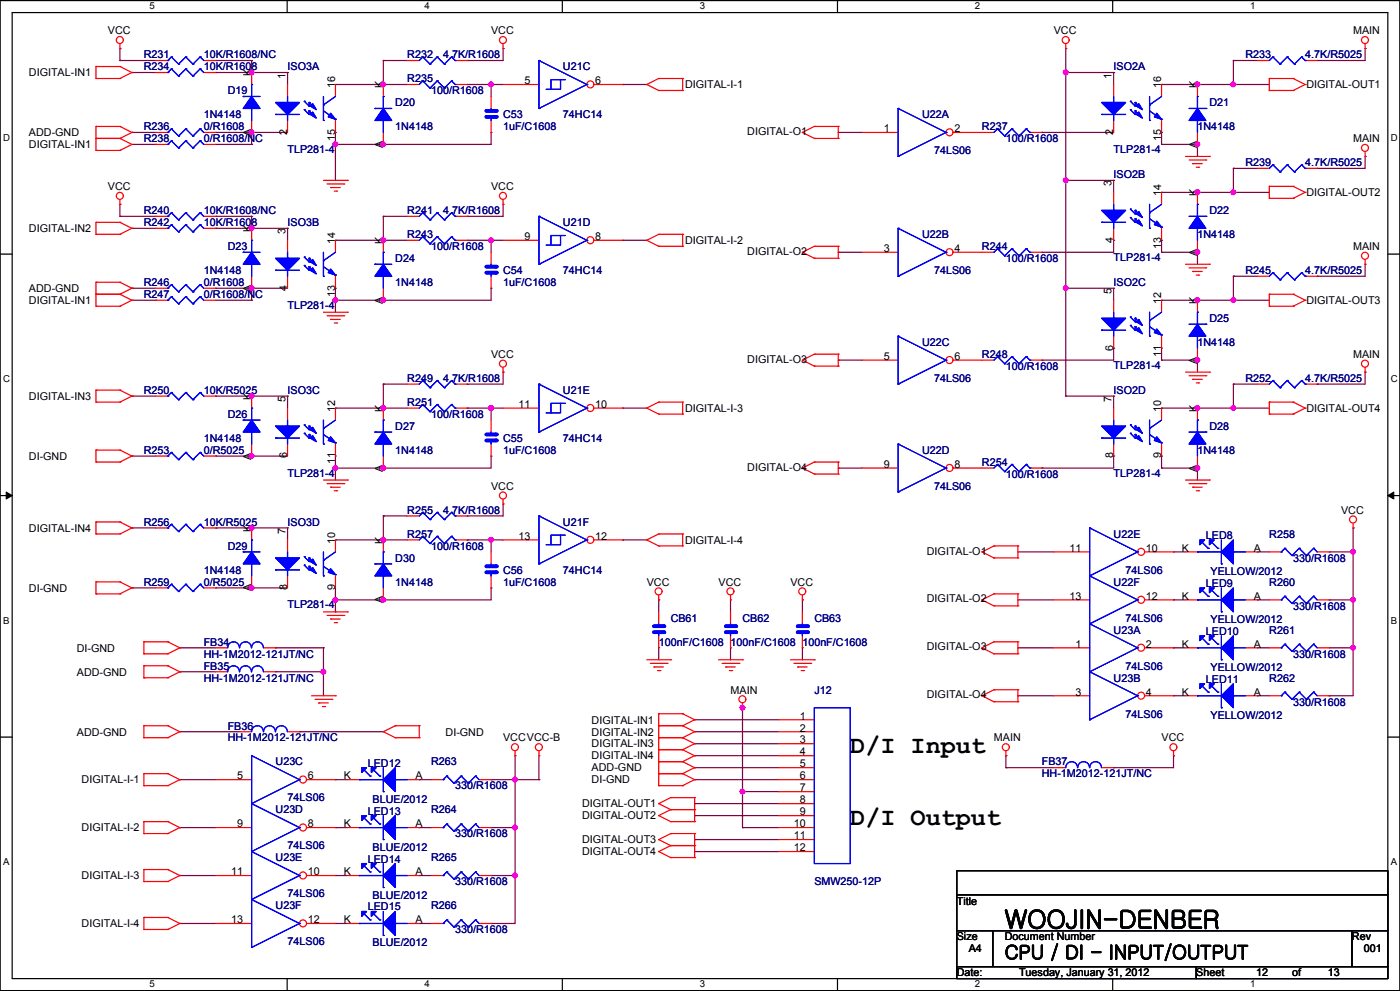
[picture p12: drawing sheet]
<svg xmlns="http://www.w3.org/2000/svg" width="297mm" height="210mm" viewBox="0 0 297 210" stroke-linecap="round" stroke-linejoin="round" font-family="sans-serif">
<defs><g id="words">
<g font-size="5.3">
<text x="180.2" y="159.5">D/I Input</text>
<text x="180.2" y="174.7">D/I Output</text>
<text x="212.9" y="196.6">WOOJIN-DENBER</text>
</g>
<text font-size="4.1" x="212.9" y="203.1">CPU / DI - INPUT/OUTPUT</text>
<g font-size="2.3">
<text x="22.9" y="7.3">VCC</text>
<text x="104.1" y="7.3">VCC</text>
<text x="223.3" y="7.3">VCC</text>
<text x="286.7" y="7.3">MAIN</text>
<text x="6.1" y="16.2">DIGITAL-IN1</text>
<text x="53.2" y="16.1" transform="rotate(-90 53.2 16.1)">K</text>
<text x="60.5" y="16.6" transform="rotate(-90 60.5 16.6)">1</text>
<text x="111.2" y="17.9">5</text>
<text x="126.1" y="17.9">6</text>
<text x="235.5" y="16.6" transform="rotate(-90 235.5 16.6)">1</text>
<text x="71" y="18.7" transform="rotate(-90 71 18.7)">16</text>
<text x="81.1" y="18.7" transform="rotate(-90 81.1 18.7)">K</text>
<text x="145.2" y="18.7">DIGITAL-I-1</text>
<text x="246.1" y="18.7" transform="rotate(-90 246.1 18.7)">16</text>
<text x="253.7" y="18.7" transform="rotate(-90 253.7 18.7)">K</text>
<text x="276.9" y="18.7">DIGITAL-OUT1</text>
<text x="6.1" y="28.9">ADD-GND</text>
<text x="53.2" y="28.8" transform="rotate(-90 53.2 28.8)">A</text>
<text x="60.9" y="28.6" transform="rotate(-90 60.9 28.6)">2</text>
<text x="71" y="29.8" transform="rotate(-90 71 29.8)">15</text>
<text x="158.4" y="28.6">DIGITAL-O1</text>
<text x="187.3" y="28">1</text>
<text x="202.3" y="28">2</text>
<text x="235.9" y="28.6" transform="rotate(-90 235.9 28.6)">2</text>
<text x="246.1" y="29.8" transform="rotate(-90 246.1 29.8)">15</text>
<text x="6.1" y="31.4">DIGITAL-IN1</text>
<text x="81.1" y="31.4" transform="rotate(-90 81.1 31.4)">A</text>
<text x="253.7" y="31.4" transform="rotate(-90 253.7 31.4)">A</text>
<text x="286.7" y="30.1">MAIN</text>
<text x="22.9" y="40.3">VCC</text>
<text x="104.1" y="40.3">VCC</text>
<text x="235.5" y="39.5" transform="rotate(-90 235.5 39.5)">3</text>
<text x="246.1" y="41.5" transform="rotate(-90 246.1 41.5)">14</text>
<text x="253.7" y="41.5" transform="rotate(-90 253.7 41.5)">K</text>
<text x="276.9" y="41.5">DIGITAL-OUT2</text>
<text x="6.1" y="49.2">DIGITAL-IN2</text>
<text x="53.2" y="49.1" transform="rotate(-90 53.2 49.1)">K</text>
<text x="60.5" y="49.6" transform="rotate(-90 60.5 49.6)">3</text>
<text x="71" y="51.7" transform="rotate(-90 71 51.7)">14</text>
<text x="81.1" y="51.7" transform="rotate(-90 81.1 51.7)">K</text>
<text x="111.2" y="50.9">9</text>
<text x="126.1" y="50.9">8</text>
<text x="145.2" y="51.7">DIGITAL-I-2</text>
<text x="158.4" y="54">DIGITAL-O2</text>
<text x="187.3" y="53.4">3</text>
<text x="202.3" y="53.4">4</text>
<text x="235.9" y="51.4" transform="rotate(-90 235.9 51.4)">4</text>
<text x="246.1" y="52.7" transform="rotate(-90 246.1 52.7)">13</text>
<text x="286.7" y="53">MAIN</text>
<text x="253.7" y="54.2" transform="rotate(-90 253.7 54.2)">A</text>
<text x="6.1" y="64.4">DIGITAL-IN1</text>
<text x="6.1" y="61.9">ADD-GND</text>
<text x="53.2" y="61.8" transform="rotate(-90 53.2 61.8)">A</text>
<text x="60.9" y="61.6" transform="rotate(-90 60.9 61.6)">4</text>
<text x="71" y="62.8" transform="rotate(-90 71 62.8)">13</text>
<text x="81.1" y="64.4" transform="rotate(-90 81.1 64.4)">A</text>
<text x="235.5" y="62.3" transform="rotate(-90 235.5 62.3)">5</text>
<text x="246.1" y="64.4" transform="rotate(-90 246.1 64.4)">12</text>
<text x="253.7" y="64.4" transform="rotate(-90 253.7 64.4)">K</text>
<text x="276.9" y="64.4">DIGITAL-OUT3</text>
<text x="104.1" y="75.8">VCC</text>
<text x="158.4" y="76.8">DIGITAL-O3</text>
<text x="187.3" y="76.2">5</text>
<text x="202.3" y="76.2">6</text>
<text x="235.9" y="74.3" transform="rotate(-90 235.9 74.3)">6</text>
<text x="246.1" y="75.5" transform="rotate(-90 246.1 75.5)">11</text>
<text x="253.7" y="77" transform="rotate(-90 253.7 77)">A</text>
<text x="286.7" y="75.8">MAIN</text>
<text x="6.1" y="84.7">DIGITAL-IN3</text>
<text x="53.2" y="84.7" transform="rotate(-90 53.2 84.7)">K</text>
<text x="60.5" y="85.2" transform="rotate(-90 60.5 85.2)">5</text>
<text x="71" y="87.2" transform="rotate(-90 71 87.2)">12</text>
<text x="81.1" y="87.2" transform="rotate(-90 81.1 87.2)">K</text>
<text x="109.9" y="86.4">11</text>
<text x="126.1" y="86.4">10</text>
<text x="145.2" y="87.2">DIGITAL-I-3</text>
<text x="235.5" y="85.2" transform="rotate(-90 235.5 85.2)">7</text>
<text x="246.1" y="87.2" transform="rotate(-90 246.1 87.2)">10</text>
<text x="253.7" y="87.2" transform="rotate(-90 253.7 87.2)">K</text>
<text x="276.9" y="87.2">DIGITAL-OUT4</text>
<text x="6.1" y="97.4">DI-GND</text>
<text x="53.2" y="97.4" transform="rotate(-90 53.2 97.4)">A</text>
<text x="60.9" y="97.1" transform="rotate(-90 60.9 97.1)">6</text>
<text x="71" y="98.4" transform="rotate(-90 71 98.4)">11</text>
<text x="81.1" y="99.9" transform="rotate(-90 81.1 99.9)">A</text>
<text x="158.4" y="99.7">DIGITAL-O4</text>
<text x="187.3" y="99.1">9</text>
<text x="202.3" y="99.1">8</text>
<text x="235.9" y="97.1" transform="rotate(-90 235.9 97.1)">8</text>
<text x="246.1" y="97.1" transform="rotate(-90 246.1 97.1)">9</text>
<text x="253.7" y="99.9" transform="rotate(-90 253.7 99.9)">A</text>
<text x="104.1" y="103.7">VCC</text>
<text x="6.1" y="112.6">DIGITAL-IN4</text>
<text x="53.2" y="112.6" transform="rotate(-90 53.2 112.6)">K</text>
<text x="60.5" y="113.1" transform="rotate(-90 60.5 113.1)">7</text>
<text x="284.2" y="108.8">VCC</text>
<text x="71" y="115.1" transform="rotate(-90 71 115.1)">10</text>
<text x="81.1" y="115.1" transform="rotate(-90 81.1 115.1)">K</text>
<text x="109.9" y="114.3">13</text>
<text x="126.1" y="114.3">12</text>
<text x="145.2" y="115.2">DIGITAL-I-4</text>
<text x="196.4" y="117.5">DIGITAL-O1</text>
<text x="226.6" y="116.9">11</text>
<text x="242.9" y="116.9">10</text>
<text x="250.5" y="116.9">K</text>
<text x="265.7" y="116.9">A</text>
<text x="6.1" y="125.3">DI-GND</text>
<text x="53.2" y="125.3" transform="rotate(-90 53.2 125.3)">A</text>
<text x="60.9" y="125" transform="rotate(-90 60.9 125)">8</text>
<text x="71" y="125" transform="rotate(-90 71 125)">9</text>
<text x="137.1" y="124.1">VCC</text>
<text x="152.3" y="124.1">VCC</text>
<text x="167.5" y="124.1">VCC</text>
<text x="81.1" y="127.8" transform="rotate(-90 81.1 127.8)">A</text>
<text x="196.4" y="127.6">DIGITAL-O2</text>
<text x="226.6" y="127">13</text>
<text x="242.9" y="127">12</text>
<text x="250.5" y="127">K</text>
<text x="265.7" y="127">A</text>
<text x="196.4" y="137.8">DIGITAL-O3</text>
<text x="227.9" y="137.2">1</text>
<text x="242.9" y="137.2">2</text>
<text x="250.5" y="137.2">K</text>
<text x="265.7" y="137.2">A</text>
<text x="16.3" y="143.1">ADD-GND</text>
<text x="16.3" y="138">DI-GND</text>
<text x="154.8" y="146.9">MAIN</text>
<text x="196.4" y="147.9">DIGITAL-O4</text>
<text x="227.9" y="147.3">3</text>
<text x="242.9" y="147.3">4</text>
<text x="250.5" y="147.3">K</text>
<text x="265.7" y="147.3">A</text>
<text x="16.3" y="155.8">ADD-GND</text>
<text x="94.4" y="155.8">DI-GND</text>
<text x="125.4" y="153.2">DIGITAL-IN1</text>
<text x="125.4" y="155.8">DIGITAL-IN2</text>
<text x="169.5" y="152.4">1</text>
<text x="169.5" y="154.9">2</text>
<text x="106.6" y="157.1">VCCVCC-B</text>
<text x="125.4" y="160.9">DIGITAL-IN4</text>
<text x="125.4" y="158.3">DIGITAL-IN3</text>
<text x="169.5" y="157.5">3</text>
<text x="169.5" y="160">4</text>
<text x="210.6" y="157.1">MAIN</text>
<text x="246.2" y="157.1">VCC</text>
<text x="17.3" y="165.9">DIGITAL-I-1</text>
<text x="50.3" y="165.1">5</text>
<text x="65.2" y="165.1">6</text>
<text x="72.9" y="165.1">K</text>
<text x="88.1" y="165.1">A</text>
<text x="125.4" y="163.4">ADD-GND</text>
<text x="125.4" y="165.9">DI-GND</text>
<text x="169.5" y="162.6">5</text>
<text x="169.5" y="165.1">6</text>
<text x="169.5" y="167.6">7</text>
<text x="123.4" y="171">DIGITAL-OUT1</text>
<text x="123.4" y="173.6">DIGITAL-OUT2</text>
<text x="169.5" y="170.2">8</text>
<text x="169.5" y="172.7">9</text>
<text x="17.3" y="176.1">DIGITAL-I-2</text>
<text x="50.3" y="175.2">9</text>
<text x="65.2" y="175.2">8</text>
<text x="72.9" y="175.2">K</text>
<text x="88.1" y="175.2">A</text>
<text x="123.4" y="178.6">DIGITAL-OUT3</text>
<text x="168.3" y="175.2">10</text>
<text x="168.3" y="177.8">11</text>
<text x="49" y="185.4">11</text>
<text x="65.2" y="185.4">10</text>
<text x="72.9" y="185.4">K</text>
<text x="88.1" y="185.4">A</text>
<text x="123.4" y="181.2">DIGITAL-OUT4</text>
<text x="168.3" y="180.3">12</text>
<text x="17.3" y="186.3">DIGITAL-I-3</text>
<text x="202.8" y="191.6">Title</text>
<text x="17.3" y="196.4">DIGITAL-I-4</text>
<text x="49" y="195.6">13</text>
<text x="65.2" y="195.6">12</text>
<text x="72.9" y="195.6">K</text>
<text x="88.1" y="195.6">A</text>
<text x="202.8" y="199.2">Size</text>
<text x="205.3" y="201.7">A4</text>
<text x="212.9" y="199.2">Document Number</text>
<text x="286.5" y="199.2">Rev</text>
<text x="289" y="201.7">001</text>
<text x="202.8" y="206.8">Date:</text>
<text x="216" y="206.8">Tuesday, January 31, 2012</text>
<text x="253.5" y="206.8">Sheet</text>
<text x="266.2" y="206.8">12</text>
<text x="273.8" y="206.8">of</text>
<text x="281.4" y="206.8">13</text>
</g>
<g font-size="2.3" fill="#000080">
<text x="30.5" y="14.9">R234</text>
<text x="30.5" y="12.4">R231</text>
<text x="43.2" y="14.9">10K/R1608</text>
<text x="43.2" y="12.4">10K/R1608/NC</text>
<text x="60.9" y="14.9">ISO3A</text>
<text x="86.3" y="17.4">R235</text>
<text x="86.3" y="12.4">R232</text>
<text x="93.9" y="12.4">4.7K/R1608</text>
<text x="119.3" y="14.9">U21C</text>
<text x="236" y="14.9">ISO2A</text>
<text x="263.9" y="12.4">R233</text>
<text x="276.6" y="12.4">4.7K/R5025</text>
<text x="48.2" y="20">D19</text>
<text x="83.8" y="22.5">D20</text>
<text x="91.4" y="20">100/R1608</text>
<text x="256.3" y="22.5">D21</text>
<text x="30.5" y="27.6">R236</text>
<text x="43.2" y="27.6">0/R1608</text>
<text x="43.2" y="25">1N4148</text>
<text x="83.8" y="27.6">1N4148</text>
<text x="106.6" y="25">C53</text>
<text x="106.6" y="27.6">1uF/C1608</text>
<text x="119.3" y="25">74HC14</text>
<text x="195.4" y="25">U22A</text>
<text x="208.1" y="27.6">R237</text>
<text x="253.8" y="27.6">1N4148</text>
<text x="30.5" y="30.1">R238</text>
<text x="43.2" y="30.1">0/R1608/NC</text>
<text x="60.9" y="32.4">TLP281-4</text>
<text x="197.9" y="32.7">74LS06</text>
<text x="213.2" y="30.1">100/R1608</text>
<text x="236" y="32.4">TLP281-4</text>
<text x="263.9" y="35.2">R239</text>
<text x="276.6" y="35.2">4.7K/R5025</text>
<text x="236" y="37.7">ISO2B</text>
<text x="30.5" y="47.9">R242</text>
<text x="30.5" y="45.4">R240</text>
<text x="43.2" y="47.9">10K/R1608</text>
<text x="43.2" y="45.4">10K/R1608/NC</text>
<text x="60.9" y="47.9">ISO3B</text>
<text x="86.3" y="45.4">R241</text>
<text x="93.9" y="45.4">4.7K/R1608</text>
<text x="119.3" y="47.9">U21D</text>
<text x="256.3" y="45.4">D22</text>
<text x="48.2" y="53">D23</text>
<text x="86.3" y="50.4">R243</text>
<text x="91.4" y="53">100/R1608</text>
<text x="195.4" y="50.4">U22B</text>
<text x="208.1" y="53">R244</text>
<text x="253.8" y="50.4">1N4148</text>
<text x="43.2" y="58">1N4148</text>
<text x="83.8" y="55.5">D24</text>
<text x="106.6" y="58">C54</text>
<text x="119.3" y="58">74HC14</text>
<text x="197.9" y="58">74LS06</text>
<text x="213.2" y="55.5">100/R1608</text>
<text x="236" y="55.3">TLP281-4</text>
<text x="263.9" y="58">R245</text>
<text x="276.6" y="58">4.7K/R5025</text>
<text x="30.5" y="63.1">R247</text>
<text x="30.5" y="60.6">R246</text>
<text x="43.2" y="63.1">0/R1608/NC</text>
<text x="43.2" y="60.6">0/R1608</text>
<text x="60.9" y="65.4">TLP281-4</text>
<text x="83.8" y="60.6">1N4148</text>
<text x="106.6" y="60.6">1uF/C1608</text>
<text x="236" y="60.6">ISO2C</text>
<text x="256.3" y="68.2">D25</text>
<text x="195.4" y="73.3">U22C</text>
<text x="208.1" y="75.8">R248</text>
<text x="253.8" y="73.3">1N4148</text>
<text x="30.5" y="83.4">R250</text>
<text x="43.2" y="83.4">10K/R5025</text>
<text x="60.9" y="83.4">ISO3C</text>
<text x="86.3" y="80.9">R249</text>
<text x="93.9" y="80.9">4.7K/R1608</text>
<text x="119.3" y="83.4">U21E</text>
<text x="197.9" y="80.9">74LS06</text>
<text x="213.2" y="78.4">100/R1608</text>
<text x="236" y="78.1">TLP281-4</text>
<text x="236" y="83.4">ISO2D</text>
<text x="263.9" y="80.9">R252</text>
<text x="276.6" y="80.9">4.7K/R5025</text>
<text x="48.2" y="88.5">D26</text>
<text x="86.3" y="86">R251</text>
<text x="91.4" y="88.5">100/R1608</text>
<text x="43.2" y="93.6">1N4148</text>
<text x="83.8" y="91.1">D27</text>
<text x="106.6" y="93.6">C55</text>
<text x="119.3" y="93.6">74HC14</text>
<text x="256.3" y="91.1">D28</text>
<text x="30.5" y="96.1">R253</text>
<text x="43.2" y="96.1">0/R5025</text>
<text x="60.9" y="101">TLP281-4</text>
<text x="83.8" y="96.1">1N4148</text>
<text x="106.6" y="96.1">1uF/C1608</text>
<text x="195.4" y="96.1">U22D</text>
<text x="208.1" y="98.7">R254</text>
<text x="213.2" y="101.2">100/R1608</text>
<text x="236" y="101">TLP281-4</text>
<text x="253.8" y="96.1">1N4148</text>
<text x="197.9" y="103.7">74LS06</text>
<text x="30.5" y="111.4">R256</text>
<text x="43.2" y="111.4">10K/R5025</text>
<text x="60.9" y="111.4">ISO3D</text>
<text x="86.3" y="113.9">R257</text>
<text x="86.3" y="108.8">R255</text>
<text x="93.9" y="108.8">4.7K/R1608</text>
<text x="119.3" y="111.4">U21F</text>
<text x="236" y="113.9">U22E</text>
<text x="269" y="113.9">R258</text>
<text x="48.2" y="116.4">D29</text>
<text x="83.8" y="119">D30</text>
<text x="91.4" y="116.4">100/R1608</text>
<text x="255.5" y="114.2">LED8</text>
<text x="274.1" y="119">330/R1608</text>
<text x="30.5" y="124.1">R259</text>
<text x="43.2" y="121.5">1N4148</text>
<text x="43.2" y="124.1">0/R5025</text>
<text x="83.8" y="124.1">1N4148</text>
<text x="106.6" y="121.5">C56</text>
<text x="106.6" y="124.1">1uF/C1608</text>
<text x="119.3" y="121.5">74HC14</text>
<text x="236" y="124.1">U22F</text>
<text x="238.5" y="121.5">74LS06</text>
<text x="255.5" y="124.3">LED9</text>
<text x="256.6" y="121.8">YELLOW/2012</text>
<text x="269" y="124.1">R260</text>
<text x="60.9" y="128.9">TLP281-4</text>
<text x="142.1" y="131.7">CB61</text>
<text x="157.4" y="131.7">CB62</text>
<text x="172.6" y="131.7">CB63</text>
<text x="238.5" y="131.7">74LS06</text>
<text x="256.6" y="131.9">YELLOW/2012</text>
<text x="274.1" y="129.1">330/R1608</text>
<text x="43.2" y="136.7">FB34</text>
<text x="139.6" y="136.7">100nF/C1608</text>
<text x="154.8" y="136.7">100nF/C1608</text>
<text x="170" y="136.7">100nF/C1608</text>
<text x="236" y="134.2">U23A</text>
<text x="255.5" y="134.5">LED10</text>
<text x="269" y="134.2">R261</text>
<text x="43.2" y="139.3">HH-1M2012-121JT/NC</text>
<text x="43.2" y="141.8">FB35</text>
<text x="238.5" y="141.8">74LS06</text>
<text x="256.6" y="142.1">YELLOW/2012</text>
<text x="274.1" y="139.3">330/R1608</text>
<text x="43.2" y="144.4">HH-1M2012-121JT/NC</text>
<text x="172.6" y="146.9">J12</text>
<text x="236" y="144.4">U23B</text>
<text x="255.5" y="144.6">LED11</text>
<text x="269" y="144.4">R262</text>
<text x="274.1" y="149.4">330/R1608</text>
<text x="48.2" y="154.5">FB36</text>
<text x="238.5" y="152">74LS06</text>
<text x="256.6" y="152.2">YELLOW/2012</text>
<text x="48.2" y="157.1">HH-1M2012-121JT/NC</text>
<text x="58.4" y="162.1">U23C</text>
<text x="77.9" y="162.4">LED12</text>
<text x="91.4" y="162.1">R263</text>
<text x="96.5" y="167.2">330/R1608</text>
<text x="220.8" y="162.1">FB37</text>
<text x="220.8" y="164.7">HH-1M2012-121JT/NC</text>
<text x="58.4" y="172.3">U23D</text>
<text x="60.9" y="169.7">74LS06</text>
<text x="77.9" y="172.5">LED13</text>
<text x="79" y="170">BLUE/2012</text>
<text x="91.4" y="172.3">R264</text>
<text x="60.9" y="179.9">74LS06</text>
<text x="96.5" y="177.4">330/R1608</text>
<text x="58.4" y="182.4">U23E</text>
<text x="77.9" y="182.7">LED14</text>
<text x="79" y="180.2">BLUE/2012</text>
<text x="91.4" y="182.4">R265</text>
<text x="60.9" y="190.1">74LS06</text>
<text x="79" y="190.3">BLUE/2012</text>
<text x="96.5" y="187.5">330/R1608</text>
<text x="172.6" y="187.5">SMW250-12P</text>
<text x="58.4" y="192.6">U23F</text>
<text x="77.9" y="192.9">LED15</text>
<text x="91.4" y="192.6">R266</text>
<text x="96.5" y="197.7">330/R1608</text>
<text x="60.9" y="200.2">74LS06</text>
<text x="79" y="200.5">BLUE/2012</text>
</g>
<g font-size="2">
<text x="31.7" y="2">5</text>
<text x="90" y="2">4</text>
<text x="148.3" y="2">3</text>
<text x="206.6" y="2">2</text>
<text x="264.9" y="2">1</text>
<text x=".7" y="29.8">D</text>
<text x="294.7" y="29.8">D</text>
<text x=".7" y="81">C</text>
<text x="294.7" y="81">C</text>
<text x=".7" y="132.1">B</text>
<text x="294.7" y="132.1">B</text>
<text x=".7" y="183.3">A</text>
<text x="294.7" y="183.3">A</text>
<text x="31.7" y="209.1">5</text>
<text x="90" y="209.1">4</text>
<text x="148.3" y="209.1">3</text>
<text x="206.6" y="209.1">2</text>
<text x="264.9" y="209.1">1</text>
</g>
</g></defs>
<g fill="none" stroke="#000" stroke-width=".25">
<path d="M0 .1h296.6v209.7h-296.6zM2.6 2.7h291.5v204.6h-291.5zM60.9 .1v2.6M119.2 .1v2.6M177.5 .1v2.6M235.8 .1v2.6M0 53.8h2.6M294.1 53.8h2.5M0 105h2.6M294.1 105h2.5M0 156.1h2.6M294.1 156.1h2.5"/>
<path d="M202.8 184.4h91.3v5.1h-91.3zM202.8 189.5h91.3v7.6h-91.3zM202.8 197.1h7.6v7.6h-7.6zM210.4 197.1h76.1v7.6h-76.1zM286.5 197.1h7.6v7.6h-7.6zM60.9 207.3v2.5M119.2 207.3v2.5M177.5 207.3v2.5M202.8 204.7h50.7v2.6h-50.7zM235.8 207.3v2.5M253.5 204.7h40.6v2.6h-40.6z"/>
</g>
<path d="M1.3 104.2l1.3 .8-1.3 .7zM294.1 105l1.3-.8v1.5z" fill="#000" stroke="#000" stroke-width=".21"/>
<g fill="none" stroke="#800040" stroke-width=".25">
<path d="M25.4 12.8h.1M25.4 10.3h.1M25.4 12.8h7.6M25.4 10.3v2.5M28 15.4h.1M28 15.4h5M45.7 15.4h.1M45.7 12.8h.1M45.7 12.8h7.6M45.7 15.4h15.2M53.3 15.4h.1M53.3 12.8h.1"/>
<path d="M53.3 12.8v2.6M60.9 15.4h.1M60.9 15.4v2.5M71.1 17.9h.1M71.1 17.9h15.2M81.2 12.8h.1M81.2 17.9h.1M81.2 12.8v5.1M81.2 12.8h5.1M99 17.9h.1M99 12.8h.1M99 17.9h7.6"/>
<path d="M104.1 17.9h.1M104.1 17.9v2.5M106.6 10.3h.1M106.6 10.3v2.5h-7.6M132 17.9h.1M132 17.9h5.1M225.9 15.4h.1M225.9 10.3h.1M225.9 15.4h10.1M225.9 10.3v73.6M236 15.4h.1M236 15.4v2.5"/>
<path d="M246.2 17.9h.1M246.2 17.9h22.8M253.8 17.9h.1M261.4 12.8h.1M261.4 17.9h.1M261.4 12.8h5.1M261.4 12.8v5.1M279.1 12.8h.1M289.3 10.3h.1M289.3 10.3v2.5h-10.2M28 28.1h.1M28 30.6h5"/>
<path d="M28 28.1h5M33 30.6h.1M45.7 28.1h.1M45.7 30.6h7.6M45.7 28.1h15.2M53.3 28.1h.1M53.3 30.6h.1M53.3 28.1v2.5M71.1 30.6h.1M71.1 28.1h.1M71.1 28.1v10.1M81.2 30.6h.1"/>
<path d="M104.1 28.1h.1M104.1 28.1v2.5h-33M177.6 28.1h.1M177.6 28.1h5.1M220.8 28.1h.1M220.8 28.1h15.2M225.9 38.2h.1M225.9 38.2h10.1M236 38.2h.1M236 38.2v2.5M246.2 30.6h.1M246.2 28.1h.1"/>
<path d="M246.2 30.6h7.6M246.2 28.1v2.5M253.8 30.6h.1M253.8 30.6v2.5M261.4 35.7h.1M261.4 35.7v5M261.4 35.7h5.1M279.1 35.7h.1M289.3 33.1h.1M289.3 33.1v2.6h-10.2M25.4 45.8h.1M25.4 43.3h.1"/>
<path d="M25.4 45.8h7.6M25.4 43.3v2.5M28 48.4h.1M28 48.4h5M45.7 48.4h.1M45.7 45.8h.1M45.7 48.4h15.2M45.7 45.8h7.6M53.3 48.4h.1M53.3 45.8h.1M53.3 45.8v2.6M60.9 48.4h.1"/>
<path d="M60.9 48.4v2.5M71.1 50.9h.1M71.1 50.9h15.2M81.2 50.9h.1M81.2 45.8h.1M81.2 45.8v5.1M81.2 45.8h5.1M99 50.9h.1M99 45.8h.1M99 50.9h7.6M104.1 50.9h.1M104.1 50.9v2.5"/>
<path d="M106.6 43.3h.1M106.6 43.3v2.5h-7.6M132 50.9h.1M132 50.9h5.1M177.6 53.4h.1M177.6 53.4h5.1M220.8 53.4h.1M236 50.9h.1M236 50.9v2.5h-15.2M246.2 40.7h.1M246.2 53.4h.1M246.2 50.9h.1"/>
<path d="M246.2 40.7h22.8M246.2 53.4h7.6M246.2 50.9v2.5M253.8 53.4h.1M253.8 40.7h.1M253.8 53.4v2.6M261.4 40.7h.1M261.4 58.5h.1M261.4 58.5v5.1M261.4 58.5h5.1M279.1 58.5h.1M289.3 56h.1"/>
<path d="M289.3 56v2.5h-10.2M28 61.1h.1M28 61.1h5M28 63.6h5M33 63.6h.1M45.7 61.1h.1M45.7 61.1h15.2M45.7 63.6h7.6M53.3 61.1h.1M53.3 63.6h.1M53.3 61.1v2.5M71.1 63.6h.1"/>
<path d="M71.1 61.1h.1M71.1 61.1v5M81.2 63.6h.1M104.1 61.1h.1M104.1 61.1v2.5h-33M106.6 78.8h.1M106.6 78.8v2.6h-7.6M177.6 76.3h.1M177.6 76.3h5.1M220.8 76.3h.1M225.9 61.1h.1M225.9 61.1h10.1"/>
<path d="M236 73.7h.1M236 61.1h.1M236 61.1v2.5M236 73.7v2.6h-15.2M246.2 63.6h.1M246.2 76.3h.1M246.2 73.7h.1M246.2 63.6h22.8M246.2 73.7v2.6M246.2 76.3h7.6M253.8 76.3h.1M253.8 63.6h.1"/>
<path d="M253.8 76.3v2.5M261.4 63.6h.1M289.3 78.8h.1M289.3 78.8v2.6h-10.2M28 83.9h.1M28 96.6h.1M28 96.6h5M28 83.9h5M45.7 83.9h.1M45.7 96.6h.1M45.7 96.6h15.2M45.7 83.9h15.2"/>
<path d="M53.3 96.6h.1M53.3 83.9h.1M60.9 83.9h.1M60.9 83.9v2.5M71.1 86.4h.1M71.1 99.1h.1M71.1 96.6h.1M71.1 96.6v5.1M71.1 86.4h15.2M81.2 99.1h.1M81.2 81.4h.1M81.2 86.4h.1"/>
<path d="M81.2 81.4v5M81.2 81.4h5.1M99 86.4h.1M99 81.4h.1M99 86.4h7.6M104.1 86.4h.1M104.1 96.6h.1M104.1 86.4v2.6M104.1 96.6v2.5h-33M132 86.4h.1M132 86.4h5.1M177.6 99.1h.1"/>
<path d="M177.6 99.1h5.1M220.8 99.1h.1M225.9 83.9h.1M225.9 83.9h10.1M236 96.6h.1M236 83.9h.1M236 96.6v2.5h-15.2M236 83.9v2.5M246.2 99.1h.1M246.2 96.6h.1M246.2 86.4h.1M246.2 86.4h22.8"/>
<path d="M246.2 99.1h7.6M246.2 96.6v2.5M253.8 86.4h.1M253.8 99.1h.1M253.8 99.1v2.6M261.4 81.4h.1M261.4 86.4h.1M261.4 81.4h5.1M261.4 81.4v5M279.1 81.4h.1M28 111.8h.1M28 111.8h5"/>
<path d="M45.7 111.8h.1M45.7 111.8h15.2M53.3 111.8h.1M60.9 111.8h.1M60.9 111.8v2.6M71.1 114.4h.1M71.1 114.4h15.2M81.2 109.3h.1M81.2 114.4h.1M81.2 109.3v5.1M81.2 109.3h5.1M99 114.4h.1"/>
<path d="M99 109.3h.1M99 114.4h7.6M104.1 114.4h.1M104.1 114.4v2.5M106.6 106.7h.1M106.6 106.7v2.6h-7.6M132 114.4h.1M132 114.4h5.1M215.7 116.9h.1M215.7 116.9h7.6M248.7 116.9h.1M248.7 116.9h2.5"/>
<path d="M266.5 116.9h.1M266.5 116.9h2.5M281.7 116.9h.1M281.7 116.9h5M286.7 111.8h.1M286.7 116.9h.1M286.7 111.8v35.6h-5M28 124.5h.1M28 124.5h5M38.1 137.2h.1M38.1 137.2h7.6M45.7 124.5h.1"/>
<path d="M45.7 124.5h15.2M53.3 124.5h.1M58.4 137.2h.1M58.4 137.2h10.1M68.5 137.2h.1M68.5 137.2v10.2M71.1 127.1h.1M71.1 129.6h.1M71.1 124.5v5.1M81.2 127.1h.1M104.1 124.5h.1M104.1 124.5v2.6h-33"/>
<path d="M139.6 137.2h.1M139.6 127.1h.1M139.6 127.1v2.5M139.6 137.2v2.6M154.8 137.2h.1M154.8 127.1h.1M154.8 127.1v2.5M154.8 137.2v2.6M170 137.2h.1M170 127.1h.1M170 127.1v2.5M170 137.2v2.6"/>
<path d="M215.7 127.1h.1M215.7 137.2h.1M215.7 127.1h7.6M215.7 137.2h7.6M248.7 127.1h.1M248.7 137.2h.1M248.7 127.1h2.5M248.7 137.2h2.5M266.5 127.1h.1M266.5 137.2h.1M266.5 127.1h2.5M266.5 137.2h2.5"/>
<path d="M281.7 137.2h.1M281.7 127.1h.1M281.7 127.1h5M281.7 137.2h5M286.7 127.1h.1M286.7 137.2h.1M38.1 155h.1M38.1 142.3h.1M38.1 155h12.7M38.1 142.3h7.6M58.4 142.3h.1M58.4 142.3h10.1"/>
<path d="M63.5 155h.1M63.5 155h17.7M68.5 142.3h.1M147.2 152.4h.1M147.2 155h.1M147.2 157.5h.1M147.2 155h17.8M147.2 152.4h17.8M147.2 157.5h17.8M157.4 149.9v25.4M215.7 147.4h.1M215.7 147.4h7.6"/>
<path d="M248.7 147.4h.1M248.7 147.4h2.5M266.5 147.4h.1M266.5 147.4h2.5M281.7 147.4h.1M38.1 165.1h.1M38.1 175.3h.1M38.1 165.1h7.6M38.1 175.3h7.6M71.1 165.1h.1M71.1 175.3h.1M71.1 165.1h2.5"/>
<path d="M71.1 175.3h2.5M88.8 165.1h.1M88.8 175.3h.1M88.8 165.1h2.6M88.8 175.3h2.6M104.1 175.3h.1M104.1 165.1h.1M104.1 165.1h10.1M104.1 175.3h5M109.1 160.1h.1M109.1 165.1h.1M109.1 175.3h.1"/>
<path d="M109.1 160.1v35.5h-5M114.2 165.1h.1M114.2 160.1v5M147.2 162.6h.1M147.2 165.1h.1M147.2 160.1h.1M147.2 177.8h.1M147.2 170.2h.1M147.2 172.8h.1M147.2 165.1h17.8M147.2 162.6h17.8M147.2 160.1h17.8"/>
<path d="M147.2 177.8h17.8M147.2 170.2h17.8M147.2 172.8h17.8M157.4 175.3h.1M157.4 167.7h.1M157.4 175.3h7.6M157.4 167.7h7.6M213.2 162.6h.1M213.2 160.1h.1M213.2 162.6h10.1M213.2 160.1v2.5M236 162.6h.1"/>
<path d="M248.7 160.1h.1M248.7 160.1v2.5h-12.7M38.1 185.4h.1M38.1 195.6h.1M38.1 185.4h7.6M38.1 195.6h7.6M71.1 185.4h.1M71.1 195.6h.1M71.1 185.4h2.5M71.1 195.6h2.5M88.8 185.4h.1M88.8 195.6h.1"/>
<path d="M88.8 185.4h2.6M88.8 195.6h2.6M104.1 195.6h.1M104.1 185.4h.1M104.1 185.4h5M109.1 185.4h.1M147.2 180.4h.1M147.2 180.4h17.8"/>
</g>
<g fill="#f0f" stroke="#f0f" stroke-width=".25">
<circle cx="104" cy="17.9" r=".49"/>
<circle cx="81.2" cy="30.6" r=".49"/>
<circle cx="71.1" cy="30.6" r=".49"/>
<circle cx="81.2" cy="17.9" r=".49"/>
<circle cx="53.3" cy="28" r=".49"/>
<circle cx="53.3" cy="15.3" r=".49"/>
<circle cx="53.3" cy="61" r=".49"/>
<circle cx="104" cy="50.9" r=".49"/>
<circle cx="81.2" cy="50.9" r=".49"/>
<circle cx="81.2" cy="63.6" r=".49"/>
<circle cx="71.1" cy="63.6" r=".49"/>
<circle cx="104" cy="86.4" r=".49"/>
<circle cx="81.2" cy="99.1" r=".49"/>
<circle cx="71.1" cy="99.1" r=".49"/>
<circle cx="81.2" cy="86.4" r=".49"/>
<circle cx="53.3" cy="96.6" r=".49"/>
<circle cx="53.3" cy="111.8" r=".49"/>
<circle cx="53.3" cy="124.5" r=".49"/>
<circle cx="104" cy="114.3" r=".49"/>
<circle cx="81.2" cy="127" r=".49"/>
<circle cx="71.1" cy="127" r=".49"/>
<circle cx="81.2" cy="114.3" r=".49"/>
<circle cx="53.3" cy="83.9" r=".49"/>
<circle cx="253.7" cy="86.4" r=".49"/>
<circle cx="225.8" cy="15.3" r=".49"/>
<circle cx="261.4" cy="40.7" r=".49"/>
<circle cx="253.7" cy="53.4" r=".49"/>
<circle cx="261.4" cy="86.4" r=".49"/>
<circle cx="253.7" cy="99.1" r=".49"/>
<circle cx="225.8" cy="38.2" r=".49"/>
<circle cx="253.7" cy="76.3" r=".49"/>
<circle cx="253.7" cy="17.9" r=".49"/>
<circle cx="253.7" cy="40.7" r=".49"/>
<circle cx="261.4" cy="17.9" r=".49"/>
<circle cx="253.7" cy="30.6" r=".49"/>
<circle cx="261.4" cy="63.6" r=".49"/>
<circle cx="253.7" cy="63.6" r=".49"/>
<circle cx="225.8" cy="61" r=".49"/>
<circle cx="109.1" cy="185.4" r=".49"/>
<circle cx="109.1" cy="165.1" r=".49"/>
<circle cx="109.1" cy="175.3" r=".49"/>
<circle cx="286.7" cy="127" r=".49"/>
<circle cx="286.7" cy="137.2" r=".49"/>
<circle cx="286.7" cy="116.9" r=".49"/>
<circle cx="157.3" cy="167.7" r=".49"/>
<circle cx="53.3" cy="48.3" r=".49"/>
<circle cx="68.5" cy="142.3" r=".49"/>
<circle cx="157.3" cy="149.9" r=".49"/>
</g>
<g fill="none" stroke="#f00" stroke-width=".25">
<path d="M20.3 14.1h.1M20.3 16.6h.1M20.3 16.6h5.1M20.3 14.1h5.1M20.3 14.1v2.5M25.4 14.1h.1M25.4 16.6h.1M25.4 10.3h.1M25.4 14.1l2.6 1.3M25.4 9.3v1M28 15.4h.1M28 15.4l-2.6 1.2"/>
<path d="M106.6 10.3h.1M106.6 9.3v1M137.1 17.9h.1M137.1 17.9l2.5 1.3M139.6 16.6h.1M139.6 19.2h.1M139.6 16.6l-2.5 1.3M139.6 16.6h5.1M139.6 19.2h5.1M144.7 16.6h.1M144.7 19.2h.1M144.7 16.6v2.6"/>
<path d="M225.9 10.3h.1M225.9 9.3v1M236 17.9v2.5M246.2 17.9v2.5M269 16.6h.1M269 19.2h.1M269 16.6h5.1M269 19.2h5.1M269 16.6v2.6M274.1 16.6h.1M274.1 19.2h.1M274.1 16.6l2.5 1.3"/>
<path d="M276.6 17.9h.1M276.6 17.9l-2.5 1.3M289.3 10.3h.1M289.3 9.3v1M20.3 26.8h.1M20.3 29.3h.1M20.3 31.9h.1M20.3 26.8v5.1M20.3 26.8h5.1M20.3 29.3h5.1M20.3 31.9h5.1M25.4 26.8h.1"/>
<path d="M25.4 29.3h.1M25.4 31.9h.1M25.4 26.8l2.6 1.3M25.4 29.3l2.6 1.3M28 28.1h.1M28 30.6h.1M28 28.1l-2.6 1.2M28 30.6l-2.6 1.3M33 30.6h2.6M43.2 30.6h2.5M68.5 38.2h5.1M69.3 39h3.6"/>
<path d="M70.1 39.7h.1M70.1 39.7h2M72.9 39h.1M73.6 38.2h.1M170 28.1h.1M170 28.1l2.6 1.2M172.6 29.3h.1M172.6 26.8h.1M172.6 26.8h5M172.6 29.3h5M172.6 26.8l-2.6 1.3M177.6 29.3h.1"/>
<path d="M177.6 26.8h.1M177.6 26.8v2.5M236 25.5v2.6M246.2 25.5v2.6M251.2 33.1h5.1M252 33.9h3.5M252.7 34.7h.1M252.7 34.7h2.1M253.5 35.4h.5M254 35.4h.1M255.5 33.9h.1M256.3 33.1h.1"/>
<path d="M269 39.5h.1M269 39.5v2.5M269 39.5h5.1M274.1 39.5h.1M274.1 39.5l2.5 1.2M289.3 33.1h.1M289.3 32.1v1M20.3 47.1h.1M20.3 49.6h.1M20.3 59.8h.1M20.3 47.1v2.5M20.3 59.8v5.1"/>
<path d="M20.3 49.6h5.1M20.3 47.1h5.1M20.3 59.8h5.1M25.4 47.1h.1M25.4 49.6h.1M25.4 59.8h.1M25.4 43.3h.1M25.4 47.1l2.6 1.3M25.4 59.8l2.6 1.3M25.4 42.3v1M28 48.4h.1M28 48.4l-2.6 1.2"/>
<path d="M70.8 40.5h.5M71.3 40.5h.1M106.6 43.3h.1M106.6 42.3v1M137.1 50.9h.1M137.1 50.9l2.5 1.3M139.6 49.6h.1M139.6 52.2h.1M139.6 49.6l-2.5 1.3M139.6 49.6h5.1M139.6 52.2h5.1M144.7 49.6h.1"/>
<path d="M144.7 52.2h.1M144.7 49.6v2.6M170 53.4h.1M170 53.4l2.6 1.3M172.6 54.7h.1M172.6 52.2h.1M172.6 52.2h5M172.6 54.7h5M172.6 52.2l-2.6 1.2M177.6 54.7h.1M177.6 52.2h.1M177.6 52.2v2.5"/>
<path d="M251.2 56h5.1M252 56.7h3.5M252.7 57.5h.1M252.7 57.5h2.1M253.5 58.3h.5M254 58.3h.1M255.5 56.7h.1M256.3 56h.1M269 42h.1M269 42h5.1M274.1 42h.1M276.6 40.7h.1"/>
<path d="M276.6 40.7l-2.5 1.3M289.3 56h.1M289.3 55v1M20.3 62.3h.1M20.3 64.9h.1M20.3 62.3h5.1M20.3 64.9h5.1M25.4 62.3h.1M25.4 64.9h.1M25.4 62.3l2.6 1.3M28 63.6h.1M28 61.1h.1"/>
<path d="M28 63.6l-2.6 1.3M28 61.1l-2.6 1.2M68.5 66.1h5.1M69.3 66.9h3.6M70.1 67.7h.1M70.1 67.7h2M70.8 68.4h.5M71.3 68.4h.1M72.9 66.9h.1M73.6 66.1h.1M106.6 78.8h.1M106.6 77.8v1"/>
<path d="M170 76.3h.1M170 76.3l2.6 1.3M172.6 77.6h.1M172.6 75h.1M172.6 77.6h5M172.6 75h5M172.6 75l-2.6 1.3M177.6 77.6h.1M177.6 75h.1M177.6 75v2.6M251.2 78.8h5.1M252 79.6h3.5"/>
<path d="M255.5 79.6h.1M256.3 78.8h.1M269 62.3h.1M269 64.9h.1M269 62.3v2.6M269 62.3h5.1M269 64.9h5.1M274.1 62.3h.1M274.1 64.9h.1M274.1 62.3l2.5 1.3M276.6 63.6h.1M276.6 63.6l-2.5 1.3"/>
<path d="M289.3 78.8h.1M289.3 77.8v1M20.3 82.6h.1M20.3 85.2h.1M20.3 95.3h.1M20.3 97.9h.1M20.3 82.6v2.6M20.3 95.3v2.6M20.3 85.2h5.1M20.3 82.6h5.1M20.3 97.9h5.1M20.3 95.3h5.1"/>
<path d="M25.4 82.6h.1M25.4 85.2h.1M25.4 95.3h.1M25.4 97.9h.1M25.4 82.6l2.6 1.3M25.4 95.3l2.6 1.3M28 83.9h.1M28 96.6h.1M28 83.9l-2.6 1.3M28 96.6l-2.6 1.3M60.9 86.4v2.6M60.9 94.1v2.5"/>
<path d="M71.1 86.4v2.6M71.1 94.1v2.5M86.3 81.4h2.5M96.5 81.4h2.5M137.1 86.4h.1M137.1 86.4l2.5 1.3M139.6 85.2h.1M139.6 87.7h.1M139.6 85.2l-2.5 1.2M139.6 85.2h5.1M139.6 87.7h5.1M144.7 85.2h.1"/>
<path d="M144.7 87.7h.1M144.7 85.2v2.5M170 99.1h.1M170 99.1l2.6 1.3M172.6 97.9h.1M172.6 97.9h5M172.6 97.9l-2.6 1.2M177.6 97.9h.1M177.6 97.9v2.5M252.7 80.3h.1M252.7 80.3h2.1M253.5 81.1h.5"/>
<path d="M254 81.1h.1M269 85.2h.1M269 87.7h.1M269 85.2h5.1M269 87.7h5.1M269 85.2v2.5M274.1 85.2h.1M274.1 87.7h.1M274.1 85.2l2.5 1.2M276.6 86.4h.1M276.6 86.4l-2.5 1.3M20.3 110.6h.1"/>
<path d="M20.3 113.1h.1M20.3 110.6v2.5M20.3 113.1h5.1M20.3 110.6h5.1M25.4 110.6h.1M25.4 113.1h.1M25.4 110.6l2.6 1.2M28 111.8h.1M28 111.8l-2.6 1.3M53.3 111.8v2.6M68.5 101.7h5.1M69.3 102.4h3.6"/>
<path d="M70.1 103.2h.1M70.1 103.2h2M70.8 104h.5M71.3 104h.1M72.9 102.4h.1M73.6 101.7h.1M86.3 114.4h2.5M96.5 114.4h2.5M106.6 106.7h.1M106.6 105.7v1M137.1 114.4h.1M137.1 114.4l2.5 1.2"/>
<path d="M139.6 113.1h.1M139.6 115.6h.1M139.6 113.1l-2.5 1.3M139.6 113.1h5.1M139.6 115.6h5.1M144.7 113.1h.1M144.7 115.6h.1M144.7 113.1v2.5M172.6 100.4h.1M172.6 100.4h5M177.6 100.4h.1M208.1 116.9h.1"/>
<path d="M208.1 116.9l2.5 1.3M210.6 118.2h.1M210.6 115.6h.1M210.6 115.6h5.1M210.6 118.2h5.1M210.6 115.6l-2.5 1.3M215.7 118.2h.1M215.7 115.6h.1M215.7 115.6v2.6M251.2 101.7h5.1M252 102.4h3.5M252.7 103.2h.1"/>
<path d="M252.7 103.2h2.1M253.5 104h.5M254 104h.1M255.5 102.4h.1M256.3 101.7h.1M286.7 111.8h.1M286.7 110.8v1M20.3 123.3h.1M20.3 125.8h.1M20.3 123.3v2.5M20.3 123.3h5.1M20.3 125.8h5.1"/>
<path d="M25.4 123.3h.1M25.4 125.8h.1M25.4 123.3l2.6 1.2M28 124.5h.1M28 124.5l-2.6 1.3M30.5 135.9h.1M30.5 138.5h.1M30.5 135.9v2.6M30.5 138.5h5.1M30.5 135.9h5.1M35.6 135.9h.1M35.6 138.5h.1"/>
<path d="M35.6 135.9l2.5 1.3M38.1 137.2h.1M38.1 137.2l-2.5 1.3M53.3 122v2.5M68.5 129.6h5.1M69.3 130.4h3.6M70.1 131.1h.1M70.1 131.1h2M70.8 131.9h.5M71.3 131.9h.1M72.9 130.4h.1M73.6 129.6h.1"/>
<path d="M137.1 139.8h5M139.6 127.1h.1M139.6 126v1.1M142.1 139.8h.1M152.3 139.8h5.1M154.8 127.1h.1M154.8 126v1.1M157.4 139.8h.1M167.5 139.8h5.1M170 127.1h.1M170 126v1.1M172.6 139.8h.1"/>
<path d="M208.1 127.1h.1M208.1 137.2h.1M208.1 127.1l2.5 1.2M208.1 137.2l2.5 1.3M210.6 128.3h.1M210.6 125.8h.1M210.6 138.5h.1M210.6 135.9h.1M210.6 125.8h5.1M210.6 128.3h5.1M210.6 125.8l-2.5 1.3M210.6 138.5h5.1"/>
<path d="M210.6 135.9h5.1M210.6 135.9l-2.5 1.3M215.7 128.3h.1M215.7 125.8h.1M215.7 138.5h.1M215.7 135.9h.1M215.7 125.8v2.5M215.7 135.9v2.6M30.5 153.7h.1M30.5 156.3h.1M30.5 141h.1M30.5 143.6h.1"/>
<path d="M30.5 153.7h5.1M30.5 141v2.6M30.5 153.7v2.6M30.5 156.3h5.1M30.5 141h5.1M30.5 143.6h5.1M35.6 153.7h.1M35.6 156.3h.1M35.6 141h.1M35.6 143.6h.1M35.6 153.7l2.5 1.3M35.6 141l2.5 1.3"/>
<path d="M38.1 155h.1M38.1 142.3h.1M38.1 155l-2.5 1.3M38.1 142.3l-2.5 1.3M66 147.4h5.1M66.8 148.1h3.5M67.5 148.9h.1M67.5 148.9h2.1M68.3 149.7h.5M68.8 149.7h.1M70.3 148.1h.1M71.1 147.4h.1"/>
<path d="M81.2 155h.1M81.2 155l2.6 1.3M83.8 153.7h.1M83.8 156.3h.1M83.8 153.7h5M83.8 156.3h5M83.8 153.7l-2.6 1.3M88.8 153.7h.1M88.8 156.3h.1M88.8 153.7v2.6M109.1 159v1.1M114.2 159v1.1"/>
<path d="M137.8 140.5h3.6M138.6 141.3h.1M138.6 141.3h2M139.3 142h.5M139.6 158.8h.1M139.6 151.2h.1M139.6 153.7h.1M139.6 156.3h.1M139.6 153.7h5.1M139.6 156.3h5.1M139.6 151.2v15.2M139.6 158.8h5.1"/>
<path d="M139.6 151.2h5.1M139.8 142h.1M141.4 140.5h.1M144.7 158.8h.1M144.7 151.2h.1M144.7 153.7h.1M144.7 156.3h.1M144.7 158.8l2.5 1.3M144.7 151.2l2.5 1.2M144.7 153.7l2.5 1.3M144.7 156.3l2.5 1.2M147.2 152.4h.1"/>
<path d="M147.2 155h.1M147.2 157.5h.1M147.2 152.4l-2.5 1.3M147.2 155l-2.5 1.3M147.2 157.5l-2.5 1.3M153 140.5h3.6M153.8 141.3h.1M153.8 141.3h2M154.6 142h.5M155.1 142h.1M156.6 140.5h.1M157.4 149.9h.1"/>
<path d="M157.4 148.9v1M168.3 140.5h3.5M169 141.3h.1M169 141.3h2.1M169.8 142h.5M170.3 142h.1M171.8 140.5h.1M208.1 147.4h.1M208.1 147.4l2.5 1.2M210.6 148.6h.1M210.6 146.1h.1M210.6 148.6h5.1"/>
<path d="M210.6 146.1h5.1M210.6 146.1l-2.5 1.3M213.2 159v1.1M215.7 148.6h.1M215.7 146.1h.1M215.7 146.1v2.5M248.7 159v1.1M30.5 163.9h.1M30.5 166.4h.1M30.5 174h.1M30.5 176.6h.1M30.5 163.9v2.5"/>
<path d="M30.5 174v2.6M30.5 163.9h5.1M30.5 166.4h5.1M30.5 174h5.1M30.5 176.6h5.1M35.6 163.9h.1M35.6 166.4h.1M35.6 174h.1M35.6 176.6h.1M35.6 163.9l2.5 1.2M35.6 174l2.5 1.3M38.1 165.1h.1"/>
<path d="M38.1 175.3h.1M38.1 165.1l-2.5 1.3M38.1 175.3l-2.5 1.3M73.6 165.1h2.6M86.3 165.1h2.5M109.1 160.1h.1M114.2 160.1h.1M139.6 161.3h.1M139.6 163.9h.1M139.6 166.4h.1M139.6 177.8h.1M139.6 170.2h.1"/>
<path d="M139.6 172.8h.1M139.6 163.9h5.1M139.6 166.4h5.1M139.6 161.3h5.1M139.6 177.8l2.5 1.3M139.6 170.2l2.5 1.3M139.6 172.8l2.5 1.2M142.1 179.1h.1M142.1 176.6h.1M142.1 168.9h.1M142.1 171.5h.1M142.1 174h.1"/>
<path d="M142.1 174h5.1M142.1 176.6h5.1M142.1 179.1l-2.5 1.3M142.1 179.1h5.1M142.1 176.6l-2.5 1.2M142.1 168.9l-2.5 1.3M142.1 168.9h5.1M142.1 171.5h5.1M142.1 171.5l-2.5 1.3M144.7 161.3h.1M144.7 163.9h.1M144.7 166.4h.1"/>
<path d="M144.7 161.3l2.5 1.3M144.7 163.9l2.5 1.2M147.2 162.6h.1M147.2 160.1h.1M147.2 165.1h.1M147.2 179.1h.1M147.2 176.6h.1M147.2 168.9h.1M147.2 171.5h.1M147.2 174h.1M147.2 162.6l-2.5 1.3M147.2 160.1l-2.5 1.2"/>
<path d="M147.2 165.1l-2.5 1.3M147.2 168.9v5.1M147.2 176.6v5M213.2 160.1h.1M248.7 160.1h.1M30.5 184.2h.1M30.5 186.7h.1M30.5 194.3h.1M30.5 196.9h.1M30.5 184.2v2.5M30.5 194.3v2.6M30.5 184.2h5.1"/>
<path d="M30.5 186.7h5.1M30.5 194.3h5.1M30.5 196.9h5.1M35.6 184.2h.1M35.6 186.7h.1M35.6 194.3h.1M35.6 196.9h.1M35.6 184.2l2.5 1.2M35.6 194.3l2.5 1.3M38.1 185.4h.1M38.1 195.6h.1M38.1 185.4l-2.5 1.3"/>
<path d="M38.1 195.6l-2.5 1.3M45.7 195.6h7.6M139.6 180.4h.1M139.6 180.4l2.5 1.2M142.1 181.6h.1M142.1 181.6h5.1M147.2 181.6h.1"/>
<circle cx="25.4" cy="8.5" r=".74"/>
<circle cx="106.6" cy="8.5" r=".74"/>
<circle cx="225.8" cy="8.5" r=".74"/>
<circle cx="289.3" cy="8.5" r=".74"/>
<circle cx="289.3" cy="31.3" r=".74"/>
<circle cx="25.4" cy="41.5" r=".74"/>
<circle cx="106.6" cy="41.5" r=".74"/>
<circle cx="289.3" cy="54.2" r=".74"/>
<circle cx="106.6" cy="77" r=".74"/>
<circle cx="289.3" cy="77" r=".74"/>
<circle cx="106.6" cy="105" r=".74"/>
<circle cx="286.7" cy="110" r=".74"/>
<circle cx="139.6" cy="125.3" r=".74"/>
<circle cx="154.8" cy="125.3" r=".74"/>
<circle cx="170" cy="125.3" r=".74"/>
<circle cx="109.1" cy="158.3" r=".74"/>
<circle cx="114.2" cy="158.3" r=".74"/>
<circle cx="157.3" cy="148.1" r=".74"/>
<circle cx="213.1" cy="158.3" r=".74"/>
<circle cx="248.7" cy="158.3" r=".74"/>
</g>
<g fill="none" stroke="#00f" stroke-width=".25">
<path d="M35.6 30.6h.1M36.3 29.8h.1M36.3 29.8l1.5 1.6M36.3 29.8l-.7 .8M37.8 31.4h.1M39.4 29.8h.1M39.4 29.8l1.5 1.6M39.4 29.8l-1.6 1.6M40.9 31.4h.1M42.4 29.8h.1M42.4 29.8l.8 .8M42.4 29.8l-1.5 1.6"/>
<path d="M233.5 24.2h.1M233.5 24.2h5M236 24.2h.1M236 21.7h.1M236 20.4v1.3M236 24.2v1.3M239.6 23.2h.1M239.6 21.5h.1M239.6 23.2l1 1M239.6 21.5l1 1M240.6 24.2h.1M240.6 23.5h.1"/>
<path d="M240.6 22.5h.1M240.6 21.7h.1M240.6 21.7v.8M240.6 23.5v.7M240.6 23.5l1 1M240.6 21.7l1 1M243.6 25.5h.1M243.6 22.2h.1M243.6 20.4v5.1M243.6 23.5l2.6 1.8M246.2 25.3h.1M246.2 20.4l-2.6 1.8"/>
<path d="M58.4 92.8h.1M58.4 92.8h5.1M60.9 92.8h.1M60.9 90.2h.1M60.9 89v1.2M60.9 92.8v1.3M64.5 91.8h.1M64.5 90h.1M64.5 91.8l1 1M64.5 90l1 1M65.5 92.8h.1M65.5 92h.1"/>
<path d="M65.5 91h.1M65.5 90.2h.1M65.5 90.2v.8M65.5 92v.8M65.5 92l1 1M65.5 90.2l1 1.1M68.5 94.1h.1M68.5 90.8h.1M68.5 89v5.1M68.5 92l2.6 1.8M71.1 93.8h.1M71.1 89l-2.6 1.8"/>
<path d="M89.6 80.6h.1M89.6 80.6l-.8 .8M89.6 80.6l1.5 1.5M91.1 82.1h.1M92.7 80.6h.1M92.7 80.6l-1.6 1.5M92.7 80.6l1.5 1.5M94.2 82.1h.1M95.7 80.6h.1M95.7 80.6l-1.5 1.5M95.7 80.6l.8 .8M96.5 81.4h.1"/>
<path d="M51.5 116.9h.1M51.5 116.9h3.6M53.3 119.4h.1M53.3 114.4h.1M53.3 114.4v2.5M53.3 119.4v2.6M89.6 113.6h.1M89.6 113.6l-.8 .8M89.6 113.6l1.5 1.5M91.1 115.1h.1M92.7 113.6h.1M92.7 113.6l-1.6 1.5"/>
<path d="M92.7 113.6l1.5 1.5M94.2 115.1h.1M95.7 113.6h.1M95.7 113.6l-1.5 1.5M95.7 113.6l.8 .8M96.5 114.4h.1M76.2 165.1h.1M76.2 165.1h5M77.2 163.1l1.2 1.3M78.4 164.4h.1M79.2 163.1l1.3 1.3M80.5 164.4h.1"/>
<path d="M81.2 167.7h.1M81.2 162.6v5.1M83.8 165.1h.1M83.8 165.1h2.5"/>
</g>
<g fill="#00f" stroke="#00f" stroke-width=".25">
<path d="M83.8 162.6v5.1l-2.6-2.6z"/>
<path d="M78.7 162.6h1l-1 1z"/>
<path d="M76.7 162.6h1l-1 1z"/>
<path d="M233.5 21.7h5l-2.5 2.5z"/>
<path d="M245.1 24l1.1 1.3-1.6-.5z"/>
<path d="M241.3 23.7l.8 1.3-1.3-.8z"/>
<path d="M241.3 22l.8 1.2-1.3-.7z"/>
<path d="M58.4 90.2h5.1l-2.6 2.6z"/>
<path d="M70.1 92.5l1 1.3-1.5-.5z"/>
<path d="M66.3 92.3l.7 1.2-1.2-.7z"/>
<path d="M65.8 91l.5-.5 .7 1.3z"/>
<path d="M53.3 116.9l1.8 2.5h-3.6z" fill-rule="evenodd"/>
<path d="M53.3 116.9l1.8 2.5h-3.6z" fill-rule="evenodd"/>
</g>
<circle cx="64.2" cy="195.6" r=".74" fill="#fff" stroke="#f00" stroke-width=".25"/>
<path d="M106.6 86.4h7.6M65 195.6h6.1" fill="none" stroke="#f00" stroke-width=".25"/>
<path d="M53.3 190.5h.1M53.3 190.5l10.2 5.1M53.3 190.5v10.2M63.5 195.6h.1M63.5 195.6l-10.2 5.1M53.3 200.7h.1" fill="none" stroke="#00f" stroke-width=".25"/>
<circle cx="125.1" cy="86.4" r=".74" fill="#fff" stroke="#f00" stroke-width=".25"/>
<path d="M125.9 86.4h6.1M223.3 127.1h7.6" fill="none" stroke="#f00" stroke-width=".25"/>
<path d="M114.2 91.5h.1M114.2 81.4h.1M114.2 81.4v10.1M114.2 81.4l10.2 5M118.8 85.4v2.1h-3.1M119.8 85.4h-3v2.1M124.4 86.4h.1M124.4 86.4l-10.2 5.1" fill="none" stroke="#00f" stroke-width=".25"/>
<circle cx="241.8" cy="127" r=".74" fill="#fff" stroke="#f00" stroke-width=".25"/>
<path d="M33 15.4h2.6M43.2 15.4h2.5M104.1 53.4v2.6M104.1 58.5v2.6M242.6 127.1h6.1" fill="none" stroke="#f00" stroke-width=".25"/>
<g fill="none" stroke="#00f" stroke-width=".25">
<path d="M35.6 15.4h.1M36.3 14.6h.1M36.3 14.6l1.5 1.5M36.3 14.6l-.7 .8M37.8 16.1h.1M39.4 14.6h.1M39.4 14.6l1.5 1.5M39.4 14.6l-1.6 1.5M40.9 16.1h.1M42.4 14.6h.1M42.4 14.6l.8 .8M42.4 14.6l-1.5 1.5"/>
<path d="M104.1 56.5h.1M104.1 57.8h.1M104.1 56v.5M104.1 57.8v.7M230.9 132.1h.1M230.9 122h.1M230.9 122l10.2 5.1M230.9 122v10.1M241.1 127.1h.1M241.1 127.1l-10.2 5"/>
</g>
<path d="M103.1 57.8h2" fill="none" stroke="#00f" stroke-width=".76"/>
<circle cx="105.1" cy="57.8" r=".38" fill="#00f"/>
<path d="M103.1 56.5h2" fill="none" stroke="#00f" stroke-width=".76"/>
<circle cx="105.1" cy="56.5" r=".38" fill="#00f"/>
<path d="M104.1 56.5h.1M104.1 57.8h.1M104.1 56v.5M104.1 57.8v.7" fill="none" stroke="#00f" stroke-width=".25"/>
<path d="M103.1 57.8h2" fill="none" stroke="#00f" stroke-width=".76"/>
<circle cx="105.1" cy="57.8" r=".38" fill="#00f"/>
<path d="M103.1 56.5h2" fill="none" stroke="#00f" stroke-width=".76"/>
<circle cx="105.1" cy="56.5" r=".38" fill="#00f"/>
<path d="M170 129.6v2.5M170 134.7v2.5" fill="none" stroke="#f00" stroke-width=".25"/>
<path d="M170 132.6h.1M170 133.9h.1M170 132.1v.5M170 133.9v.8" fill="none" stroke="#00f" stroke-width=".25"/>
<path d="M169 133.9h2.1" fill="none" stroke="#00f" stroke-width=".76"/>
<circle cx="171.1" cy="133.9" r=".38" fill="#00f"/>
<path d="M169 132.6h2.1" fill="none" stroke="#00f" stroke-width=".76"/>
<circle cx="171.1" cy="132.6" r=".38" fill="#00f"/>
<path d="M170 132.6h.1M170 133.9h.1M170 132.1v.5M170 133.9v.8" fill="none" stroke="#00f" stroke-width=".25"/>
<path d="M169 133.9h2.1" fill="none" stroke="#00f" stroke-width=".76"/>
<circle cx="171.1" cy="133.9" r=".38" fill="#00f"/>
<path d="M169 132.6h2.1" fill="none" stroke="#00f" stroke-width=".76"/>
<circle cx="171.1" cy="132.6" r=".38" fill="#00f"/>
<g fill="none" stroke="#f00" stroke-width=".25">
<path d="M33 12.8h2.6M43.2 12.8h2.5M86.3 17.9h2.5M96.5 17.9h2.5M33 28.1h2.6M43.2 28.1h2.5M266.5 35.7h2.5M276.6 35.7h2.5M53.3 48.4v2.5M53.3 58.5v2.6M81.2 50.9v2.5M182.7 53.4h7.6"/>
<path d="M81.2 61.1v2.5M208.1 76.3h2.5M218.2 76.3h2.6M253.8 63.6v2.5M253.8 73.7v2.6M266.5 81.4h2.5M276.6 81.4h2.5M33 111.8h2.6M43.2 111.8h2.5M81.2 114.4v2.5M86.3 109.3h2.5M96.5 109.3h2.5"/>
<path d="M33 124.5h2.6M43.2 124.5h2.5M45.7 137.2h2.5M55.9 137.2h2.5M81.2 124.5v2.6M251.2 127.1h2.6M263.9 127.1h2.6M269 137.2h2.5M279.1 137.2h2.6M50.8 155h2.5M60.9 155h2.6M91.4 175.3h2.5"/>
<path d="M101.5 175.3h2.6M73.6 195.6h2.6M86.3 195.6h2.5"/>
</g>
<g fill="none" stroke="#00f" stroke-width=".25">
<path d="M35.6 12.8h.1M36.3 12.1h.1M36.3 12.1l1.5 1.5M36.3 12.1l-.7 .7M37.8 13.6h.1M39.4 12.1h.1M39.4 12.1l1.5 1.5M39.4 12.1l-1.6 1.5M40.9 13.6h.1M42.4 12.1h.1M42.4 12.1l.8 .7M42.4 12.1l-1.5 1.5"/>
<path d="M89.6 17.1h.1M89.6 17.1l-.8 .8M89.6 17.1l1.5 1.6M91.1 18.7h.1M92.7 17.1h.1M92.7 17.1l-1.6 1.6M92.7 17.1l1.5 1.6M94.2 18.7h.1M95.7 17.1h.1M95.7 17.1l-1.5 1.6M95.7 17.1l.8 .8M96.5 17.9h.1"/>
<path d="M35.6 28.1h.1M36.3 27.3h.1M36.3 27.3l1.5 1.5M36.3 27.3l-.7 .8M37.8 28.8h.1M39.4 27.3h.1M39.4 27.3l1.5 1.5M39.4 27.3l-1.6 1.5M40.9 28.8h.1M42.4 27.3h.1M42.4 27.3l.8 .8M42.4 27.3l-1.5 1.5"/>
<path d="M269.7 34.9h.1M269.7 34.9l-.7 .8M269.7 34.9l1.6 1.5M271.3 36.4h.1M272.8 34.9h.1M272.8 34.9l-1.5 1.5M272.8 34.9l1.5 1.5M274.3 36.4h.1M275.8 34.9h.1M275.8 34.9l-1.5 1.5M275.8 34.9l.8 .8M276.6 35.7h.1"/>
<path d="M51.5 53.4h.1M51.5 53.4h3.6M53.3 56h.1M53.3 50.9h.1M53.3 50.9v2.5M53.3 56v2.5M79.5 56h.1M79.5 56h3.5M81.2 58.5h.1M81.2 53.4h.1M81.2 53.4v2.6M81.2 58.5v2.6"/>
<path d="M211.4 75.5h.1M211.4 75.5l-.8 .8M211.4 75.5l1.5 1.5M212.9 77h.1M214.4 75.5h.1M214.4 75.5l-1.5 1.5M214.4 75.5l1.6 1.5M216 77h.1M217.5 75.5h.1M217.5 75.5l-1.5 1.5M217.5 75.5l.7 .8M218.2 76.3h.1"/>
<path d="M252 68.7h3.5M253.8 71.2h.1M253.8 66.1h.1M253.8 66.1v2.6M253.8 71.2v2.5M255.5 68.7h.1M269.7 80.6h.1M269.7 80.6l-.7 .8M269.7 80.6l1.6 1.5M271.3 82.1h.1M272.8 80.6h.1M272.8 80.6l-1.5 1.5"/>
<path d="M272.8 80.6l1.5 1.5M274.3 82.1h.1M275.8 80.6h.1M275.8 80.6l-1.5 1.5M275.8 80.6l.8 .8M276.6 81.4h.1M35.6 111.8h.1M36.3 111.1h.1M36.3 111.1l1.5 1.5M36.3 111.1l-.7 .7M37.8 112.6h.1M39.4 111.1h.1"/>
<path d="M39.4 111.1l1.5 1.5M39.4 111.1l-1.6 1.5M40.9 112.6h.1M42.4 111.1h.1M42.4 111.1l.8 .7M42.4 111.1l-1.5 1.5M79.5 119.4h.1M79.5 119.4h3.5M81.2 116.9h.1M81.2 116.9v2.5M89.6 108.5h.1M89.6 108.5l-.8 .8"/>
<path d="M89.6 108.5l1.5 1.5M91.1 110h.1M92.7 108.5h.1M92.7 108.5l-1.6 1.5M92.7 108.5l1.5 1.5M94.2 110h.1M95.7 108.5h.1M95.7 108.5l-1.5 1.5M95.7 108.5l.8 .8M96.5 109.3h.1M35.6 124.5h.1M36.3 123.8h.1"/>
<path d="M36.3 123.8l1.5 1.5M36.3 123.8l-.7 .7M37.8 125.3h.1M39.4 123.8h.1M39.4 123.8l1.5 1.5M39.4 123.8l-1.6 1.5M40.9 125.3h.1M42.4 123.8h.1M42.4 123.8l.8 .7M42.4 123.8l-1.5 1.5M50.7 137.2a1.25 1.25 0 0 0-1.2-1.3 1.25 1.25 0 0 0-1.3 1.3M53.3 137.2a1.25 1.25 0 0 0-1.3-1.3 1.25 1.25 0 0 0-1.2 1.3"/>
<path d="M55.8 137.2a1.25 1.25 0 0 0-1.2-1.3 1.25 1.25 0 0 0-1.3 1.3M81.2 122h.1M81.2 122v2.5M253.8 127.1h.1M253.8 127.1h5M254.8 125l1.2 1.3M256 126.3h.1M256.8 125l1.3 1.3M258.1 126.3h.1M258.8 129.6h.1M258.8 124.5v5.1M261.4 127.1h.1"/>
<path d="M261.4 127.1h2.5M271.5 137.2h.1M272.3 136.5h.1M272.3 136.5l1.5 1.5M272.3 136.5l-.8 .7M273.8 138h.1M275.3 136.5h.1M275.3 136.5l1.6 1.5M275.3 136.5l-1.5 1.5M276.9 138h.1M278.4 136.5h.1M278.4 136.5l.7 .7"/>
<path d="M278.4 136.5l-1.5 1.5M58.4 155a1.27 1.27 0 0 0-1.3-1.3 1.27 1.27 0 0 0-1.3 1.3 1.25 1.25 0 0 0-1.2-1.3 1.25 1.25 0 0 0-1.3 1.3M60.9 155a1.25 1.25 0 0 0-1.3-1.3 1.25 1.25 0 0 0-1.2 1.3M93.9 175.3h.1M94.7 174.5h.1M94.7 174.5l1.5 1.6M94.7 174.5l-.8 .8M96.2 176.1h.1M97.7 174.5h.1M97.7 174.5l1.5 1.6M97.7 174.5l-1.5 1.6M99.2 176.1h.1"/>
<path d="M100.8 174.5h.1M100.8 174.5l.7 .8M100.8 174.5l-1.6 1.6M76.2 195.6h.1M76.2 195.6h5M77.2 193.6l1.2 1.2M78.4 194.8h.1M79.2 193.6l1.3 1.2M80.5 194.8h.1M81.2 198.1h.1M81.2 193.1v5M83.8 195.6h.1"/>
<path d="M83.8 195.6h2.5"/>
</g>
<g fill="#00f" stroke="#00f" stroke-width=".25">
<path d="M83.8 193.1v5l-2.6-2.5z"/>
<path d="M78.7 193.1h1l-1 1z"/>
<path d="M76.7 193.1h1l-1 1z"/>
<path d="M261.4 124.5v5.1l-2.6-2.5z"/>
<path d="M256.3 124.5h1l-1 1z"/>
<path d="M254.3 124.5h1l-1 1z"/>
<path d="M81.2 119.4l1.8 2.6h-3.5z" fill-rule="evenodd"/>
<path d="M81.2 119.4l1.8 2.6h-3.5z" fill-rule="evenodd"/>
<path d="M53.3 53.4l1.8 2.6h-3.6z" fill-rule="evenodd"/>
<path d="M53.3 53.4l1.8 2.6h-3.6z" fill-rule="evenodd"/>
<path d="M81.2 56l1.8 2.5h-3.5z" fill-rule="evenodd"/>
<path d="M81.2 56l1.8 2.5h-3.5z" fill-rule="evenodd"/>
<path d="M253.8 68.7l1.7 2.5h-3.5z" fill-rule="evenodd"/>
<path d="M253.8 68.7l1.7 2.5h-3.5z" fill-rule="evenodd"/>
</g>
<circle cx="201.2" cy="53.4" r=".74" fill="#fff" stroke="#f00" stroke-width=".25"/>
<path d="M182.7 28.1h7.6M33 48.4h2.6M43.2 48.4h2.5M202 53.4h6.1" fill="none" stroke="#f00" stroke-width=".25"/>
<g fill="none" stroke="#00f" stroke-width=".25">
<path d="M35.6 48.4h.1M36.3 47.6h.1M36.3 47.6l1.5 1.5M36.3 47.6l-.7 .8M37.8 49.1h.1M39.4 47.6h.1M39.4 47.6l1.5 1.5M39.4 47.6l-1.6 1.5M40.9 49.1h.1M42.4 47.6h.1M42.4 47.6l.8 .8M42.4 47.6l-1.5 1.5"/>
<path d="M190.3 58.5h.1M190.3 48.4h.1M190.3 48.4l10.2 5M190.3 48.4v10.1M200.5 53.4h.1M200.5 53.4l-10.2 5.1"/>
</g>
<circle cx="201.2" cy="28" r=".74" fill="#fff" stroke="#f00" stroke-width=".25"/>
<path d="M202 28.1h6.1M253.8 40.7v2.6M253.8 50.9v2.5M208.1 99.1h2.5M218.2 99.1h2.6M223.3 137.2h7.6" fill="none" stroke="#f00" stroke-width=".25"/>
<g fill="none" stroke="#00f" stroke-width=".25">
<path d="M190.3 33.1h.1M190.3 23h.1M190.3 23l10.2 5.1M190.3 23v10.1M200.5 28.1h.1M200.5 28.1l-10.2 5M252 45.8h3.5M253.8 48.4h.1M253.8 43.3h.1M253.8 43.3v2.5M253.8 48.4v2.5M255.5 45.8h.1"/>
<path d="M211.4 98.4h.1M211.4 98.4l-.8 .7M211.4 98.4l1.5 1.5M212.9 99.9h.1M214.4 98.4h.1M214.4 98.4l-1.5 1.5M214.4 98.4l1.6 1.5M216 99.9h.1M217.5 98.4h.1M217.5 98.4l-1.5 1.5M217.5 98.4l.7 .7M218.2 99.1h.1"/>
</g>
<g fill="#00f" stroke="#00f" stroke-width=".25">
<path d="M253.8 45.8l1.7 2.6h-3.5z" fill-rule="evenodd"/>
<path d="M253.8 45.8l1.7 2.6h-3.5z" fill-rule="evenodd"/>
</g>
<circle cx="241.8" cy="137.2" r=".74" fill="#fff" stroke="#f00" stroke-width=".25"/>
<g fill="none" stroke="#f00" stroke-width=".25">
<path d="M106.6 17.9h7.6M60.9 50.9v2.5M60.9 58.5v2.6M71.1 50.9v2.5M71.1 58.5v2.6M86.3 50.9h2.5M96.5 50.9h2.5M33 63.6h2.6M43.2 63.6h2.5M53.3 83.9v2.5M53.3 94.1v2.5M242.6 137.2h6.1"/>
<path d="M251.2 147.4h2.6M263.9 147.4h2.6M269 147.4h2.5M279.1 147.4h2.6M91.4 185.4h2.5M101.5 185.4h2.6"/>
</g>
<g fill="none" stroke="#00f" stroke-width=".25">
<path d="M58.4 57.2h.1M58.4 57.2h5.1M60.9 57.2h.1M60.9 54.7h.1M60.9 53.4v1.3M60.9 57.2v1.3M64.5 56.2h.1M64.5 54.5h.1M64.5 56.2l1 1M64.5 54.5l1 1M65.5 57.2h.1M65.5 56.5h.1"/>
<path d="M65.5 55.5h.1M65.5 54.7h.1M65.5 54.7v.8M65.5 56.5v.7M65.5 56.5l1 1M65.5 54.7l1 1M68.5 58.5h.1M68.5 55.2h.1M68.5 53.4v5.1M68.5 56.5l2.6 1.8M71.1 58.3h.1M71.1 53.4l-2.6 1.8"/>
<path d="M89.6 50.1h.1M89.6 50.1l-.8 .8M89.6 50.1l1.5 1.6M91.1 51.7h.1M92.7 50.1h.1M92.7 50.1l-1.6 1.6M92.7 50.1l1.5 1.6M94.2 51.7h.1M95.7 50.1h.1M95.7 50.1l-1.5 1.6M95.7 50.1l.8 .8M96.5 50.9h.1"/>
<path d="M35.6 63.6h.1M36.3 62.8h.1M36.3 62.8l1.5 1.6M36.3 62.8l-.7 .8M37.8 64.4h.1M39.4 62.8h.1M39.4 62.8l1.5 1.6M39.4 62.8l-1.6 1.6M40.9 64.4h.1M42.4 62.8h.1M42.4 62.8l.8 .8M42.4 62.8l-1.5 1.6"/>
<path d="M51.5 89h.1M51.5 89h3.6M53.3 91.5h.1M53.3 86.4h.1M53.3 86.4v2.6M53.3 91.5v2.6M230.9 132.1h.1M230.9 132.1l10.2 5.1M230.9 132.1v10.2M241.1 137.2h.1M241.1 137.2l-10.2 5.1M230.9 142.3h.1"/>
<path d="M253.8 147.4h.1M253.8 147.4h5M254.8 145.3l1.2 1.3M256 146.6h.1M256.8 145.3l1.3 1.3M258.1 146.6h.1M258.8 149.9h.1M258.8 144.8v5.1M261.4 147.4h.1M261.4 147.4h2.5M271.5 147.4h.1M272.3 146.6h.1"/>
<path d="M272.3 146.6l1.5 1.5M272.3 146.6l-.8 .8M273.8 148.1h.1M275.3 146.6h.1M275.3 146.6l1.6 1.5M275.3 146.6l-1.5 1.5M276.9 148.1h.1M278.4 146.6h.1M278.4 146.6l.7 .8M278.4 146.6l-1.5 1.5M93.9 185.4h.1M94.7 184.7h.1"/>
<path d="M94.7 184.7l1.5 1.5M94.7 184.7l-.8 .7M96.2 186.2h.1M97.7 184.7h.1M97.7 184.7l1.5 1.5M97.7 184.7l-1.5 1.5M99.2 186.2h.1M100.8 184.7h.1M100.8 184.7l.7 .7M100.8 184.7l-1.6 1.5"/>
</g>
<g fill="#00f" stroke="#00f" stroke-width=".25">
<path d="M261.4 144.8v5.1l-2.6-2.5z"/>
<path d="M256.3 144.8h1l-1 1z"/>
<path d="M254.3 144.8h1l-1 1z"/>
<path d="M58.4 54.7h5.1l-2.6 2.5z"/>
<path d="M70.1 57l1 1.3-1.5-.5z"/>
<path d="M66.3 56.7l.7 1.3-1.2-.8z"/>
<path d="M65.8 55.5l.5-.5 .7 1.2z"/>
<path d="M53.3 89l1.8 2.5h-3.6z" fill-rule="evenodd"/>
<path d="M53.3 89l1.8 2.5h-3.6z" fill-rule="evenodd"/>
</g>
<circle cx="125.1" cy="17.9" r=".74" fill="#fff" stroke="#f00" stroke-width=".25"/>
<path d="M125.9 17.9h6.1M208.1 28.1h2.5M218.2 28.1h2.6M182.7 76.3h7.6M253.8 86.4v2.6M253.8 96.6v2.5" fill="none" stroke="#f00" stroke-width=".25"/>
<g fill="none" stroke="#00f" stroke-width=".25">
<path d="M114.2 12.8h.1M114.2 12.8v10.2M114.2 12.8l10.2 5.1M118.8 16.9v2h-3.1M119.8 16.9h-3v2M124.4 17.9h.1M124.4 17.9l-10.2 5.1M114.2 23h.1M211.4 27.3h.1M211.4 27.3l-.8 .8M211.4 27.3l1.5 1.5M212.9 28.8h.1"/>
<path d="M214.4 27.3h.1M214.4 27.3l-1.5 1.5M214.4 27.3l1.6 1.5M216 28.8h.1M217.5 27.3h.1M217.5 27.3l-1.5 1.5M217.5 27.3l.7 .8M218.2 28.1h.1M252 91.5h3.5M253.8 94.1h.1M253.8 89h.1M253.8 89v2.5"/>
<path d="M253.8 94.1v2.5M255.5 91.5h.1"/>
</g>
<g fill="#00f" stroke="#00f" stroke-width=".25">
<path d="M253.8 91.5l1.7 2.6h-3.5z" fill-rule="evenodd"/>
<path d="M253.8 91.5l1.7 2.6h-3.5z" fill-rule="evenodd"/>
</g>
<circle cx="201.2" cy="76.3" r=".74" fill="#fff" stroke="#f00" stroke-width=".25"/>
<path d="M202 76.3h6.1M81.2 86.4v2.6M81.2 96.6v2.5M60.9 114.4v2.5M71.1 114.4v2.5M106.6 114.4h7.6M60.9 122v2.5M71.1 122v2.5" fill="none" stroke="#f00" stroke-width=".25"/>
<g fill="none" stroke="#00f" stroke-width=".25">
<path d="M190.3 71.2h.1M190.3 71.2l10.2 5.1M190.3 71.2v10.2M200.5 76.3h.1M200.5 76.3l-10.2 5.1M79.5 91.5h.1M79.5 91.5h3.5M81.2 94.1h.1M81.2 89h.1M81.2 89v2.5M81.2 94.1v2.5M190.3 81.4h.1"/>
<path d="M60.9 118.2h.1M60.9 116.9v1.3M64.5 119.7h.1M64.5 117.9h.1M64.5 119.7l1 1M64.5 117.9l1 1M65.5 120h.1M65.5 118.9h.1M65.5 118.2h.1M65.5 118.2v.7M65.5 120v.7M65.5 120l1 1"/>
<path d="M65.5 118.2l1 1M68.5 118.7h.1M68.5 116.9v5.1M68.5 120l2.6 1.7M71.1 116.9l-2.6 1.8M58.4 120.7h.1M58.4 120.7h5.1M60.9 120.7h.1M60.9 120.7v1.3M65.5 120.7h.1M68.5 122h.1M71.1 121.7h.1"/>
</g>
<g fill="#00f" stroke="#00f" stroke-width=".25">
<path d="M58.4 118.2h5.1l-2.6 2.5z"/>
<path d="M70.1 120.5l1 1.2-1.5-.5z"/>
<path d="M65.8 120.7l.5-.5 .7 1.3z"/>
<path d="M66.3 118.4l.7 1.3-1.2-.8z"/>
<path d="M81.2 91.5l1.8 2.6h-3.5z" fill-rule="evenodd"/>
<path d="M81.2 91.5l1.8 2.6h-3.5z" fill-rule="evenodd"/>
</g>
<circle cx="125.1" cy="114.3" r=".74" fill="#fff" stroke="#f00" stroke-width=".25"/>
<path d="M253.8 17.9v2.5M253.8 28.1v2.5M33 45.8h2.6M43.2 45.8h2.5M236 40.7v2.6M236 48.4v2.5M246.2 40.7v2.6M246.2 48.4v2.5M125.9 114.4h6.1M223.3 147.4h7.6" fill="none" stroke="#f00" stroke-width=".25"/>
<g fill="none" stroke="#00f" stroke-width=".25">
<path d="M252 23h3.5M253.8 25.5h.1M253.8 20.4h.1M253.8 20.4v2.6M253.8 25.5v2.6M255.5 23h.1M35.6 45.8h.1M36.3 45.1h.1M36.3 45.1l1.5 1.5M36.3 45.1l-.7 .7M37.8 46.6h.1M39.4 45.1h.1"/>
<path d="M39.4 45.1l1.5 1.5M39.4 45.1l-1.6 1.5M40.9 46.6h.1M42.4 45.1h.1M42.4 45.1l.8 .7M42.4 45.1l-1.5 1.5M233.5 47.1h.1M233.5 47.1h5M236 47.1h.1M236 44.6h.1M236 43.3v1.3M236 47.1v1.3"/>
<path d="M239.6 46.1h.1M239.6 44.3h.1M239.6 46.1l1 1M239.6 44.3l1 1M240.6 47.1h.1M240.6 46.3h.1M240.6 45.3h.1M240.6 44.6h.1M240.6 44.6v.7M240.6 46.3v.8M240.6 46.3l1 1M240.6 44.6l1 1"/>
<path d="M243.6 48.4h.1M243.6 45.1h.1M243.6 43.3v5.1M243.6 46.3l2.6 1.8M246.2 48.1h.1M246.2 43.3l-2.6 1.8M114.2 119.4h.1M114.2 109.3h.1M114.2 109.3v10.1M114.2 109.3l10.2 5.1M118.8 113.3v2.1h-3.1M119.8 113.3h-3v2.1"/>
<path d="M124.4 114.4h.1M124.4 114.4l-10.2 5"/>
</g>
<g fill="#00f" stroke="#00f" stroke-width=".25">
<path d="M233.5 44.6h5l-2.5 2.5z"/>
<path d="M245.1 46.8l1.1 1.3-1.6-.5z"/>
<path d="M241.3 46.6l.8 1.3-1.3-.8z"/>
<path d="M241.3 44.8l.8 1.3-1.3-.8z"/>
<path d="M253.8 23l1.7 2.5h-3.5z" fill-rule="evenodd"/>
<path d="M253.8 23l1.7 2.5h-3.5z" fill-rule="evenodd"/>
</g>
<circle cx="241.8" cy="147.3" r=".74" fill="#fff" stroke="#f00" stroke-width=".25"/>
<path d="M139.6 129.6v2.5M139.6 134.7v2.5M242.6 147.4h6.1" fill="none" stroke="#f00" stroke-width=".25"/>
<path d="M139.6 132.6h.1M139.6 133.9h.1M139.6 132.1v.5M139.6 133.9v.8M230.9 152.4h.1M230.9 142.3h.1M230.9 142.3l10.2 5.1M230.9 142.3v10.1M241.1 147.4h.1M241.1 147.4l-10.2 5" fill="none" stroke="#00f" stroke-width=".25"/>
<path d="M138.6 133.9h2" fill="none" stroke="#00f" stroke-width=".76"/>
<circle cx="140.6" cy="133.9" r=".38" fill="#00f"/>
<path d="M138.6 132.6h2" fill="none" stroke="#00f" stroke-width=".76"/>
<circle cx="140.6" cy="132.6" r=".38" fill="#00f"/>
<path d="M139.6 132.6h.1M139.6 133.9h.1M139.6 132.1v.5M139.6 133.9v.8" fill="none" stroke="#00f" stroke-width=".25"/>
<path d="M138.6 133.9h2" fill="none" stroke="#00f" stroke-width=".76"/>
<circle cx="140.6" cy="133.9" r=".38" fill="#00f"/>
<path d="M138.6 132.6h2" fill="none" stroke="#00f" stroke-width=".76"/>
<circle cx="140.6" cy="132.6" r=".38" fill="#00f"/>
<path d="M266.5 58.5h2.5M276.6 58.5h2.5M45.7 175.3h7.6" fill="none" stroke="#f00" stroke-width=".25"/>
<path d="M269.7 57.8h.1M269.7 57.8l-.7 .7M269.7 57.8l1.6 1.5M271.3 59.3h.1M272.8 57.8h.1M272.8 57.8l-1.5 1.5M272.8 57.8l1.5 1.5M274.3 59.3h.1M275.8 57.8h.1M275.8 57.8l-1.5 1.5M275.8 57.8l.8 .7M276.6 58.5h.1" fill="none" stroke="#00f" stroke-width=".25"/>
<circle cx="64.2" cy="175.3" r=".74" fill="#fff" stroke="#f00" stroke-width=".25"/>
<path d="M106.6 50.9h7.6M65 175.3h6.1" fill="none" stroke="#f00" stroke-width=".25"/>
<path d="M53.3 170.2h.1M53.3 170.2l10.2 5.1M53.3 170.2v10.2M63.5 175.3h.1M63.5 175.3l-10.2 5.1M53.3 180.4h.1" fill="none" stroke="#00f" stroke-width=".25"/>
<circle cx="125.1" cy="50.9" r=".74" fill="#fff" stroke="#f00" stroke-width=".25"/>
<path d="M125.9 50.9h6.1M104.1 116.9v2.5M104.1 122v2.5" fill="none" stroke="#f00" stroke-width=".25"/>
<path d="M114.2 56h.1M114.2 45.8h.1M114.2 45.8v10.2M114.2 45.8l10.2 5.1M118.8 49.9v2h-3.1M119.8 49.9h-3v2M124.4 50.9h.1M124.4 50.9l-10.2 5.1M104.1 120h.1M104.1 119.4v.6M104.1 121.2h.1M104.1 121.2v.8" fill="none" stroke="#00f" stroke-width=".25"/>
<path d="M103.1 121.2h2" fill="none" stroke="#00f" stroke-width=".76"/>
<circle cx="105.1" cy="121.2" r=".38" fill="#00f"/>
<path d="M103.1 120h2" fill="none" stroke="#00f" stroke-width=".76"/>
<circle cx="105.1" cy="120" r=".38" fill="#00f"/>
<path d="M104.1 120h.1M104.1 119.4v.6M104.1 121.2h.1M104.1 121.2v.8" fill="none" stroke="#00f" stroke-width=".25"/>
<path d="M103.1 121.2h2" fill="none" stroke="#00f" stroke-width=".76"/>
<circle cx="105.1" cy="121.2" r=".38" fill="#00f"/>
<path d="M103.1 120h2" fill="none" stroke="#00f" stroke-width=".76"/>
<circle cx="105.1" cy="120" r=".38" fill="#00f"/>
<path d="M53.3 15.4v2.5M86.3 12.8h2.5M96.5 12.8h2.5M53.3 25.5v2.6M223.3 116.9h7.6" fill="none" stroke="#f00" stroke-width=".25"/>
<g fill="none" stroke="#00f" stroke-width=".25">
<path d="M53.3 17.9h.1M53.3 17.9v2.5M89.6 12.1h.1M89.6 12.1l-.8 .7M89.6 12.1l1.5 1.5M91.1 13.6h.1M92.7 12.1h.1M92.7 12.1l-1.6 1.5M92.7 12.1l1.5 1.5M94.2 13.6h.1M95.7 12.1h.1M95.7 12.1l-1.5 1.5"/>
<path d="M95.7 12.1l.8 .7M96.5 12.8h.1M51.5 20.4h.1M51.5 20.4h3.6M53.3 23h.1M53.3 23v2.5"/>
</g>
<g fill="#00f" stroke="#00f" stroke-width=".25">
<path d="M53.3 20.4l1.8 2.6h-3.6z" fill-rule="evenodd"/>
<path d="M53.3 20.4l1.8 2.6h-3.6z" fill-rule="evenodd"/>
</g>
<circle cx="241.8" cy="116.9" r=".74" fill="#fff" stroke="#f00" stroke-width=".25"/>
<path d="M266.5 12.8h2.5M276.6 12.8h2.5M242.6 116.9h6.1M45.7 185.4h7.6M91.4 195.6h2.5M101.5 195.6h2.6" fill="none" stroke="#f00" stroke-width=".25"/>
<g fill="none" stroke="#00f" stroke-width=".25">
<path d="M269.7 12.1h.1M269.7 12.1l-.7 .7M269.7 12.1l1.6 1.5M271.3 13.6h.1M272.8 12.1h.1M272.8 12.1l-1.5 1.5M272.8 12.1l1.5 1.5M274.3 13.6h.1M275.8 12.1h.1M275.8 12.1l-1.5 1.5M275.8 12.1l.8 .7M276.6 12.8h.1"/>
<path d="M230.9 111.8h.1M230.9 111.8l10.2 5.1M230.9 111.8v10.2M241.1 116.9h.1M241.1 116.9l-10.2 5.1M230.9 122h.1M93.9 195.6h.1M94.7 194.8h.1M94.7 194.8l1.5 1.6M94.7 194.8l-.8 .8M96.2 196.4h.1M97.7 194.8h.1"/>
<path d="M97.7 194.8l1.5 1.6M97.7 194.8l-1.5 1.6M99.2 196.4h.1M100.8 194.8h.1M100.8 194.8l.7 .8M100.8 194.8l-1.6 1.6"/>
</g>
<circle cx="64.2" cy="185.4" r=".74" fill="#fff" stroke="#f00" stroke-width=".25"/>
<path d="M154.8 129.6v2.5M154.8 134.7v2.5M73.6 175.3h2.6M86.3 175.3h2.5M65 185.4h6.1" fill="none" stroke="#f00" stroke-width=".25"/>
<g fill="none" stroke="#00f" stroke-width=".25">
<path d="M154.8 132.6h.1M154.8 133.9h.1M154.8 132.1v.5M154.8 133.9v.8M76.2 175.3h.1M76.2 175.3h5M77.2 173.3l1.2 1.2M78.4 174.5h.1M79.2 173.3l1.3 1.2M80.5 174.5h.1M81.2 177.8h.1M81.2 172.8v5"/>
<path d="M83.8 175.3h.1M83.8 175.3h2.5M53.3 190.5h.1M53.3 180.4h.1M53.3 180.4l10.2 5M53.3 180.4v10.1M63.5 185.4h.1M63.5 185.4l-10.2 5.1"/>
</g>
<g fill="#00f" stroke="#00f" stroke-width=".25">
<path d="M83.8 172.8v5l-2.6-2.5z"/>
<path d="M78.7 172.8h1l-1 1z"/>
<path d="M76.7 172.8h1l-1 1z"/>
</g>
<path d="M153.8 133.9h2" fill="none" stroke="#00f" stroke-width=".76"/>
<circle cx="155.8" cy="133.9" r=".38" fill="#00f"/>
<path d="M153.8 132.6h2" fill="none" stroke="#00f" stroke-width=".76"/>
<circle cx="155.8" cy="132.6" r=".38" fill="#00f"/>
<path d="M154.8 132.6h.1M154.8 133.9h.1M154.8 132.1v.5M154.8 133.9v.8" fill="none" stroke="#00f" stroke-width=".25"/>
<path d="M153.8 133.9h2" fill="none" stroke="#00f" stroke-width=".76"/>
<circle cx="155.8" cy="133.9" r=".38" fill="#00f"/>
<path d="M153.8 132.6h2" fill="none" stroke="#00f" stroke-width=".76"/>
<circle cx="155.8" cy="132.6" r=".38" fill="#00f"/>
<g fill="none" stroke="#f00" stroke-width=".25">
<path d="M81.2 17.9v2.5M81.2 28.1v2.5M33 61.1h2.6M43.2 61.1h2.5M236 63.6v2.5M236 71.2v2.5M246.2 63.6v2.5M246.2 71.2v2.5M33 83.9h2.6M43.2 83.9h2.5M86.3 86.4h2.5M96.5 86.4h2.5"/>
<path d="M182.7 99.1h7.6M269 116.9h2.5M279.1 116.9h2.6M269 127.1h2.5M279.1 127.1h2.6M45.7 142.3h2.5M55.9 142.3h2.5M223.3 162.6h2.6M233.5 162.6h2.5"/>
</g>
<g fill="none" stroke="#00f" stroke-width=".25">
<path d="M79.5 23h.1M79.5 23h3.5M81.2 25.5h.1M81.2 20.4h.1M81.2 20.4v2.6M81.2 25.5v2.6M35.6 61.1h.1M36.3 60.3h.1M36.3 60.3l1.5 1.5M36.3 60.3l-.7 .8M37.8 61.8h.1M39.4 60.3h.1"/>
<path d="M39.4 60.3l1.5 1.5M39.4 60.3l-1.6 1.5M40.9 61.8h.1M42.4 60.3h.1M42.4 60.3l.8 .8M42.4 60.3l-1.5 1.5M233.5 69.9h.1M233.5 69.9h5M236 69.9h.1M236 67.4h.1M236 66.1v1.3M236 69.9v1.3"/>
<path d="M239.6 68.9h.1M239.6 67.1h.1M239.6 68.9l1 1M239.6 67.1l1 1.1M240.6 69.9h.1M240.6 69.2h.1M240.6 68.2h.1M240.6 67.4h.1M240.6 67.4v.8M240.6 69.2v.7M240.6 69.2l1 1M240.6 67.4l1 1"/>
<path d="M243.6 71.2h.1M243.6 67.9h.1M243.6 66.1v5.1M243.6 69.2l2.6 1.8M246.2 71h.1M246.2 66.1l-2.6 1.8M35.6 83.9h.1M36.3 83.1h.1M36.3 83.1l1.5 1.6M36.3 83.1l-.7 .8M37.8 84.7h.1M39.4 83.1h.1"/>
<path d="M39.4 83.1l1.5 1.6M39.4 83.1l-1.6 1.6M40.9 84.7h.1M42.4 83.1h.1M42.4 83.1l.8 .8M42.4 83.1l-1.5 1.6M89.6 85.7h.1M89.6 85.7l-.8 .7M89.6 85.7l1.5 1.5M91.1 87.2h.1M92.7 85.7h.1M92.7 85.7l-1.6 1.5"/>
<path d="M92.7 85.7l1.5 1.5M94.2 87.2h.1M95.7 85.7h.1M95.7 85.7l-1.5 1.5M95.7 85.7l.8 .7M96.5 86.4h.1M271.5 116.9h.1M272.3 116.1h.1M272.3 116.1l1.5 1.6M272.3 116.1l-.8 .8M273.8 117.7h.1M275.3 116.1h.1"/>
<path d="M275.3 116.1l1.6 1.6M275.3 116.1l-1.5 1.6M276.9 117.7h.1M278.4 116.1h.1M278.4 116.1l.7 .8M278.4 116.1l-1.5 1.6M271.5 127.1h.1M272.3 126.3h.1M272.3 126.3l1.5 1.5M272.3 126.3l-.8 .8M273.8 127.8h.1M275.3 126.3h.1"/>
<path d="M275.3 126.3l1.6 1.5M275.3 126.3l-1.5 1.5M276.9 127.8h.1M278.4 126.3h.1M278.4 126.3l.7 .8M278.4 126.3l-1.5 1.5M50.7 142.3a1.25 1.25 0 0 0-1.2-1.3 1.25 1.25 0 0 0-1.3 1.3M53.3 142.3a1.25 1.25 0 0 0-1.3-1.3 1.25 1.25 0 0 0-1.2 1.3M55.8 142.3a1.25 1.25 0 0 0-1.2-1.3 1.25 1.25 0 0 0-1.3 1.3M228.3 162.6a1.25 1.25 0 0 0-1.2-1.3 1.25 1.25 0 0 0-1.2 1.3M230.9 162.6a1.25 1.25 0 0 0-1.3-1.3 1.25 1.25 0 0 0-1.2 1.3M233.4 162.6a1.25 1.25 0 0 0-1.2-1.3 1.25 1.25 0 0 0-1.3 1.3"/>
</g>
<g fill="#00f" stroke="#00f" stroke-width=".25">
<path d="M233.5 67.4h5l-2.5 2.5z"/>
<path d="M245.1 69.7l1.1 1.3-1.6-.6z"/>
<path d="M241.3 69.4l.8 1.3-1.3-.8z"/>
<path d="M241.3 67.7l.8 1.2-1.3-.7z"/>
<path d="M81.2 23l1.8 2.5h-3.5z" fill-rule="evenodd"/>
<path d="M81.2 23l1.8 2.5h-3.5z" fill-rule="evenodd"/>
</g>
<circle cx="201.2" cy="99.1" r=".74" fill="#fff" stroke="#f00" stroke-width=".25"/>
<g fill="none" stroke="#f00" stroke-width=".25">
<path d="M86.3 45.8h2.5M96.5 45.8h2.5M104.1 89v2.5M104.1 94.1v2.5M202 99.1h6.1M251.2 116.9h2.6M263.9 116.9h2.6M251.2 137.2h2.6M263.9 137.2h2.6M165 152.4h7.6M165 155h7.6M165 157.5h7.6"/>
<path d="M165 160.1h7.6M165 162.6h7.6M165 165.1h7.6M165 167.7h7.6M165 170.2h7.6M165 172.8h7.6M165 175.3h7.6M165 177.8h7.6M165 180.4h7.6"/>
</g>
<g fill="none" stroke="#00f" stroke-width=".25">
<path d="M89.6 45.1h.1M89.6 45.1l-.8 .7M89.6 45.1l1.5 1.5M91.1 46.6h.1M92.7 45.1h.1M92.7 45.1l-1.6 1.5M92.7 45.1l1.5 1.5M94.2 46.6h.1M95.7 45.1h.1M95.7 45.1l-1.5 1.5M95.7 45.1l.8 .7M96.5 45.8h.1"/>
<path d="M104.1 92h.1M104.1 93.3h.1M104.1 91.5v.5M104.1 93.3v.8M190.3 94.1h.1M190.3 94.1l10.2 5M190.3 94.1v10.1M200.5 99.1h.1M200.5 99.1l-10.2 5.1M190.3 104.2h.1M253.8 116.9h.1M253.8 116.9h5"/>
<path d="M254.8 114.9l1.2 1.2M256 116.1h.1M256.8 114.9l1.3 1.2M258.1 116.1h.1M258.8 119.4h.1M258.8 114.4v5M261.4 116.9h.1M261.4 116.9h2.5M253.8 137.2h.1M253.8 137.2h5M254.8 135.2l1.2 1.3M256 136.5h.1"/>
<path d="M256.8 135.2l1.3 1.3M258.1 136.5h.1M258.8 139.8h.1M258.8 134.7v5.1M261.4 137.2h.1M261.4 137.2h2.5M172.6 149.9h7.6v33h-7.6z"/>
</g>
<g fill="#00f" stroke="#00f" stroke-width=".25">
<path d="M261.4 114.4v5l-2.6-2.5z"/>
<path d="M256.3 114.4h1l-1 1z"/>
<path d="M254.3 114.4h1l-1 1z"/>
<path d="M261.4 134.7v5.1l-2.6-2.6z"/>
<path d="M256.3 134.7h1l-1 1z"/>
<path d="M254.3 134.7h1l-1 1z"/>
</g>
<path d="M103.1 93.3h2" fill="none" stroke="#00f" stroke-width=".76"/>
<circle cx="105.1" cy="93.3" r=".38" fill="#00f"/>
<path d="M103.1 92h2" fill="none" stroke="#00f" stroke-width=".76"/>
<circle cx="105.1" cy="92" r=".38" fill="#00f"/>
<path d="M104.1 92h.1M104.1 93.3h.1M104.1 91.5v.5M104.1 93.3v.8" fill="none" stroke="#00f" stroke-width=".25"/>
<path d="M103.1 93.3h2" fill="none" stroke="#00f" stroke-width=".76"/>
<circle cx="105.1" cy="93.3" r=".38" fill="#00f"/>
<path d="M103.1 92h2" fill="none" stroke="#00f" stroke-width=".76"/>
<circle cx="105.1" cy="92" r=".38" fill="#00f"/>
<path d="M208.1 53.4h2.5M218.2 53.4h2.6M33 96.6h2.6M43.2 96.6h2.5M45.7 165.1h7.6M91.4 165.1h2.5M101.5 165.1h2.6M73.6 185.4h2.6M86.3 185.4h2.5" fill="none" stroke="#f00" stroke-width=".25"/>
<g fill="#00f" stroke="#00f" stroke-width=".25">
<path d="M83.8 182.9v5.1l-2.6-2.6z"/>
<path d="M78.7 182.9h1l-1 1z"/>
<path d="M76.7 182.9h1l-1 1z"/>
</g>
<g fill="none" stroke="#00f" stroke-width=".25">
<path d="M211.4 52.7h.1M211.4 52.7l-.8 .7M211.4 52.7l1.5 1.5M212.9 54.2h.1M214.4 52.7h.1M214.4 52.7l-1.5 1.5M214.4 52.7l1.6 1.5M216 54.2h.1M217.5 52.7h.1M217.5 52.7l-1.5 1.5M217.5 52.7l.7 .7M218.2 53.4h.1"/>
<path d="M35.6 96.6h.1M36.3 95.8h.1M36.3 95.8l1.5 1.6M36.3 95.8l-.7 .8M37.8 97.4h.1M39.4 95.8h.1M39.4 95.8l1.5 1.6M39.4 95.8l-1.6 1.6M40.9 97.4h.1M42.4 95.8h.1M42.4 95.8l.8 .8M42.4 95.8l-1.5 1.6"/>
<path d="M93.9 165.1h.1M94.7 164.4h.1M94.7 164.4l1.5 1.5M94.7 164.4l-.8 .7M96.2 165.9h.1M97.7 164.4h.1M97.7 164.4l1.5 1.5M97.7 164.4l-1.5 1.5M99.2 165.9h.1M100.8 164.4h.1M100.8 164.4l.7 .7M100.8 164.4l-1.6 1.5"/>
<path d="M76.2 185.4h.1M76.2 185.4h5M77.2 183.4l1.2 1.3M78.4 184.7h.1M79.2 183.4l1.3 1.3M80.5 184.7h.1M81.2 188h.1M81.2 182.9v5.1M83.8 185.4h.1M83.8 185.4h2.5"/>
</g>
<circle cx="64.2" cy="165.1" r=".74" fill="#fff" stroke="#f00" stroke-width=".25"/>
<path d="M104.1 20.4v2.6M104.1 25.5v2.6M65 165.1h6.1" fill="none" stroke="#f00" stroke-width=".25"/>
<path d="M104.1 23.5h.1M104.1 24.8h.1M104.1 23v.5M104.1 24.8v.7M53.3 170.2h.1M53.3 160.1h.1M53.3 160.1l10.2 5M53.3 160.1v10.1M63.5 165.1h.1M63.5 165.1l-10.2 5.1" fill="none" stroke="#00f" stroke-width=".25"/>
<path d="M103.1 24.8h2" fill="none" stroke="#00f" stroke-width=".76"/>
<circle cx="105.1" cy="24.8" r=".38" fill="#00f"/>
<path d="M103.1 23.5h2" fill="none" stroke="#00f" stroke-width=".76"/>
<circle cx="105.1" cy="23.5" r=".38" fill="#00f"/>
<path d="M104.1 23.5h.1M104.1 24.8h.1M104.1 23v.5M104.1 24.8v.7" fill="none" stroke="#00f" stroke-width=".25"/>
<path d="M103.1 24.8h2" fill="none" stroke="#00f" stroke-width=".76"/>
<circle cx="105.1" cy="24.8" r=".38" fill="#00f"/>
<path d="M103.1 23.5h2" fill="none" stroke="#00f" stroke-width=".76"/>
<circle cx="105.1" cy="23.5" r=".38" fill="#00f"/>
<path d="M60.9 17.9v2.5M71.1 17.9v2.5M60.9 25.5v2.6M71.1 25.5v2.6M236 86.4v2.6M236 94.1v2.5M246.2 86.4v2.6M246.2 94.1v2.5" fill="none" stroke="#f00" stroke-width=".25"/>
<g fill="#00f" stroke="#00f" stroke-width=".25">
<path d="M233.5 90.2h5l-2.5 2.6z"/>
<path d="M245.1 92.5l1.1 1.3-1.6-.5z"/>
<path d="M241.3 92.3l.8 1.2-1.3-.7z"/>
<path d="M241.3 90.5l.8 1.3-1.3-.8z"/>
<path d="M58.4 21.7h5.1l-2.6 2.5z"/>
<path d="M70.1 24l1 1.3-1.5-.5z"/>
<path d="M66.3 23.7l.7 1.3-1.2-.8z"/>
<path d="M65.8 22.5l.5-.5 .7 1.2z"/>
</g>
<g fill="none" stroke="#00f" stroke-width=".25">
<path d="M58.4 24.2h.1M58.4 24.2h5.1M60.9 24.2h.1M60.9 21.7h.1M60.9 20.4v1.3M60.9 24.2v1.3M64.5 23.2h.1M64.5 21.5h.1M64.5 23.2l1 1M64.5 21.5l1 1M65.5 24.2h.1M65.5 23.5h.1"/>
<path d="M65.5 22.5h.1M65.5 21.7h.1M65.5 21.7v.8M65.5 23.5v.7M65.5 23.5l1 1M65.5 21.7l1 1M68.5 25.5h.1M68.5 22.2h.1M68.5 20.4v5.1M68.5 23.5l2.6 1.8M71.1 25.3h.1M71.1 20.4l-2.6 1.8"/>
<path d="M233.5 92.8h.1M233.5 92.8h5M236 92.8h.1M236 90.2h.1M236 89v1.2M236 92.8v1.3M239.6 91.8h.1M239.6 90h.1M239.6 91.8l1 1M239.6 90l1 1M240.6 92.8h.1M240.6 92h.1"/>
<path d="M240.6 91h.1M240.6 90.2h.1M240.6 90.2v.8M240.6 92v.8M240.6 92l1 1M240.6 90.2l1 1.1M243.6 94.1h.1M243.6 90.8h.1M243.6 89v5.1M243.6 92l2.6 1.8M246.2 93.8h.1M246.2 89l-2.6 1.8"/>
</g>
<g fill="#f0f" stroke="#f0f" stroke-width=".25">
<circle cx="104" cy="17.9" r=".49"/>
<circle cx="81.2" cy="30.6" r=".49"/>
<circle cx="71.1" cy="30.6" r=".49"/>
<circle cx="81.2" cy="17.9" r=".49"/>
<circle cx="53.3" cy="28" r=".49"/>
<circle cx="53.3" cy="15.3" r=".49"/>
<circle cx="53.3" cy="61" r=".49"/>
<circle cx="104" cy="50.9" r=".49"/>
<circle cx="81.2" cy="50.9" r=".49"/>
<circle cx="81.2" cy="63.6" r=".49"/>
<circle cx="71.1" cy="63.6" r=".49"/>
<circle cx="104" cy="86.4" r=".49"/>
<circle cx="81.2" cy="99.1" r=".49"/>
<circle cx="71.1" cy="99.1" r=".49"/>
<circle cx="81.2" cy="86.4" r=".49"/>
<circle cx="53.3" cy="96.6" r=".49"/>
<circle cx="53.3" cy="111.8" r=".49"/>
<circle cx="53.3" cy="124.5" r=".49"/>
<circle cx="104" cy="114.3" r=".49"/>
<circle cx="81.2" cy="127" r=".49"/>
<circle cx="71.1" cy="127" r=".49"/>
<circle cx="81.2" cy="114.3" r=".49"/>
<circle cx="53.3" cy="83.9" r=".49"/>
<circle cx="253.7" cy="86.4" r=".49"/>
<circle cx="225.8" cy="15.3" r=".49"/>
<circle cx="261.4" cy="40.7" r=".49"/>
<circle cx="253.7" cy="53.4" r=".49"/>
<circle cx="261.4" cy="86.4" r=".49"/>
<circle cx="253.7" cy="99.1" r=".49"/>
<circle cx="225.8" cy="38.2" r=".49"/>
<circle cx="253.7" cy="76.3" r=".49"/>
<circle cx="253.7" cy="17.9" r=".49"/>
<circle cx="253.7" cy="40.7" r=".49"/>
<circle cx="261.4" cy="17.9" r=".49"/>
<circle cx="253.7" cy="30.6" r=".49"/>
<circle cx="261.4" cy="63.6" r=".49"/>
<circle cx="253.7" cy="63.6" r=".49"/>
<circle cx="225.8" cy="61" r=".49"/>
<circle cx="109.1" cy="185.4" r=".49"/>
<circle cx="109.1" cy="165.1" r=".49"/>
<circle cx="109.1" cy="175.3" r=".49"/>
<circle cx="286.7" cy="127" r=".49"/>
<circle cx="286.7" cy="137.2" r=".49"/>
<circle cx="286.7" cy="116.9" r=".49"/>
<circle cx="157.3" cy="167.7" r=".49"/>
<circle cx="53.3" cy="48.3" r=".49"/>
<circle cx="68.5" cy="142.3" r=".49"/>
<circle cx="157.3" cy="149.9" r=".49"/>
</g>
<use href="#words"/>
</svg>
